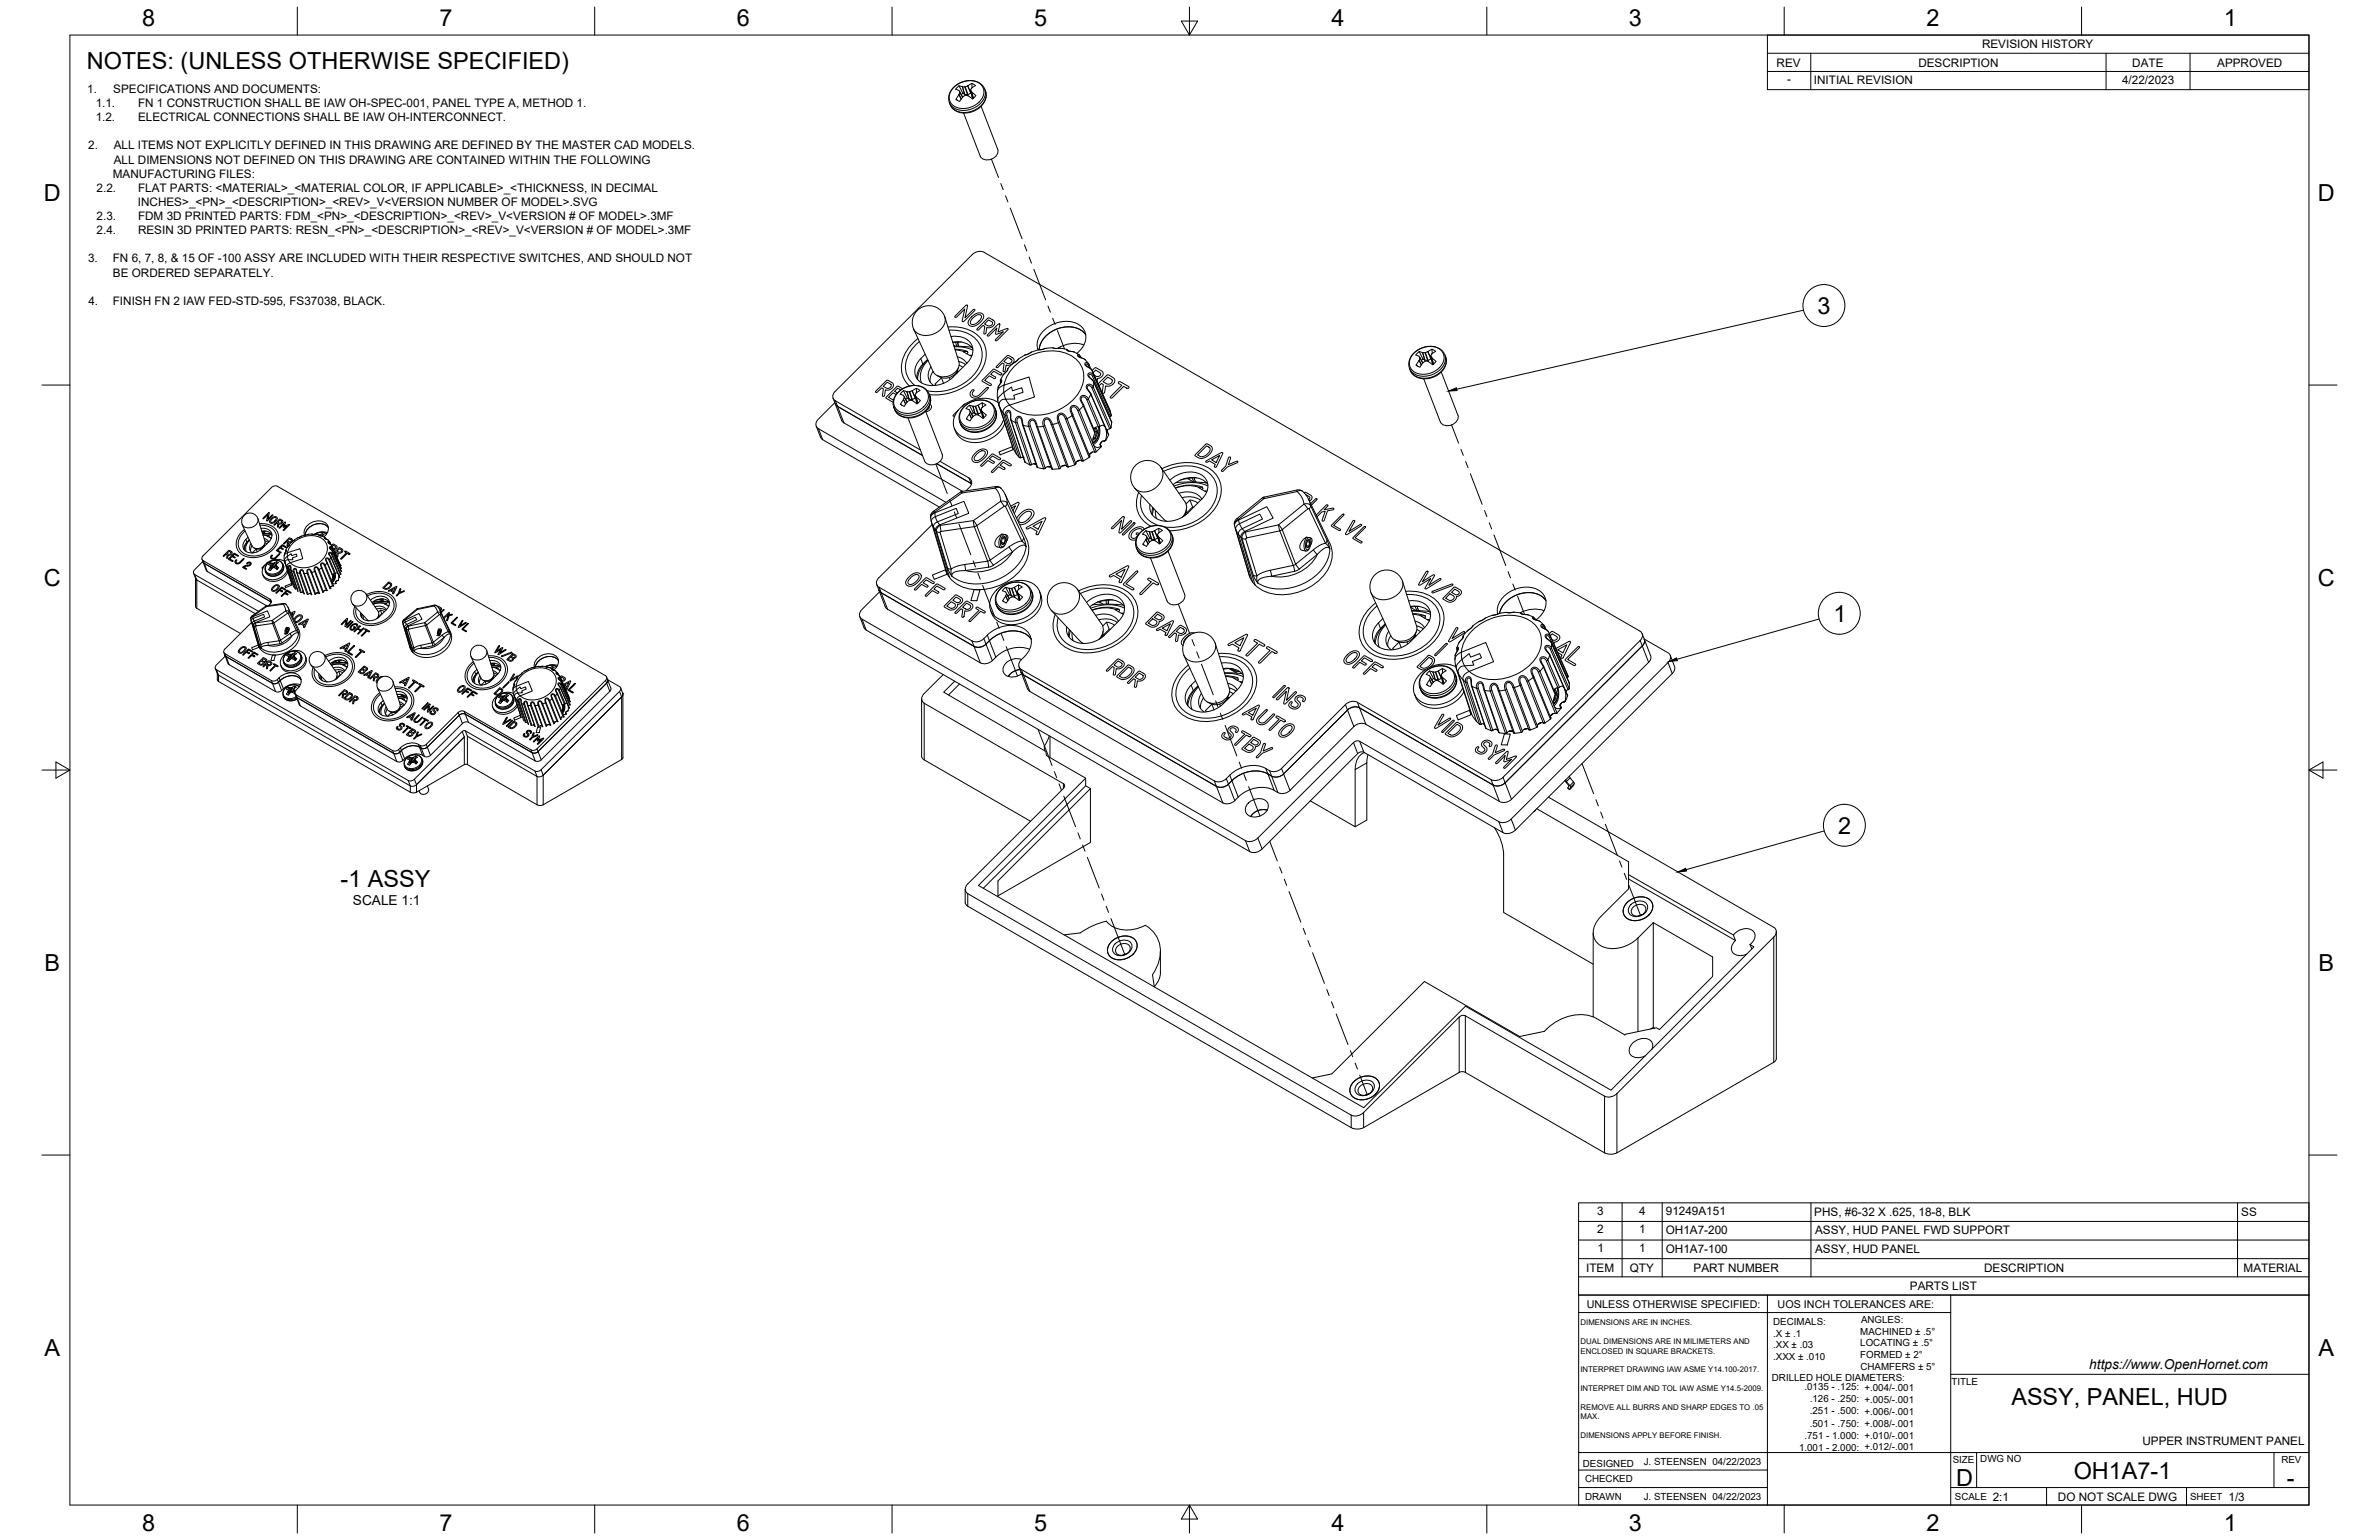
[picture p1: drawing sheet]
<svg xmlns="http://www.w3.org/2000/svg" width="864mm" height="559mm" viewBox="0 0 864 559" stroke-linecap="round" stroke-linejoin="round" font-family="sans-serif">
<defs><g id="words">
<g font-size="8.5">
<text x="51.6" y="9.4">8</text>
<text x="159.5" y="9.4">7</text>
<text x="267.5" y="9.4">6</text>
<text x="375.4" y="9.3">5</text>
<text x="483.4" y="9.4">4</text>
<text x="591.3" y="9.4">3</text>
<text x="699.3" y="9.4">2</text>
<text x="807.2" y="9.4">1</text>
<text x="31.5" y="25">NOTES: (UNLESS OTHERWISE SPECIFIED)</text>
<text x="16" y="72.9">D</text>
<text x="841.4" y="72.9">D</text>
<text x="659.7" y="113.9">3</text>
<text x="16" y="212.6">C</text>
<text x="841.4" y="212.6">C</text>
<text x="665.6" y="225.6">1</text>
<text x="667.3" y="302.5">2</text>
<text x="123.6" y="321.7">-1 ASSY</text>
<text x="16.2" y="352.3">B</text>
<text x="841.7" y="352.3">B</text>
<text x="16.2" y="492">A</text>
<text x="841.7" y="492">A</text>
<text x="730.1" y="510">ASSY, PANEL, HUD</text>
<text x="710.1" y="539.1">D</text>
<text x="752.8" y="536.7">OH1A7-1</text>
<text x="830.1" y="539.1">-</text>
<text x="51.6" y="555.5">8</text>
<text x="159.5" y="555.5">7</text>
<text x="267.5" y="555.5">6</text>
<text x="375.4" y="555.4">5</text>
<text x="483.4" y="555.5">4</text>
<text x="591.3" y="555.5">3</text>
<text x="699.3" y="555.5">2</text>
<text x="807.2" y="555.5">1</text>
</g>
<g font-size="5">
<text x="128.1" y="328.4">SCALE 1:1</text>
<text x="758.4" y="496.8">https://www.OpenHornet.com</text>
</g>
<g font-size="4.3">
<text x="719.5" y="17.6">REVISION HISTORY</text>
<text x="644.9" y="24.2">REV</text>
<text x="696.4" y="24.2">DESCRIPTION</text>
<text x="774" y="24.2">DATE</text>
<text x="804.9" y="24.2">APPROVED</text>
<text x="31.7" y="33.7">1.</text>
<text x="41.1" y="33.7">SPECIFICATIONS AND DOCUMENTS:</text>
<text x="648.7" y="30.2">-</text>
<text x="658.5" y="30.6">INITIAL REVISION</text>
<text x="770.3" y="30.3">4/22/2023</text>
<text x="34.7" y="38.9">1.1.</text>
<text x="50.1" y="38.9">FN 1 CONSTRUCTION SHALL BE IAW OH-SPEC-001, PANEL TYPE A, METHOD 1.</text>
<text x="34.7" y="44">1.2.</text>
<text x="50.1" y="44">ELECTRICAL CONNECTIONS SHALL BE IAW OH-INTERCONNECT.</text>
<text x="32" y="54.2">2.</text>
<text x="41.3" y="54.2">ALL ITEMS NOT EXPLICITLY DEFINED IN THIS DRAWING ARE DEFINED BY THE MASTER CAD MODELS.</text>
<text x="41.3" y="59.3">ALL DIMENSIONS NOT DEFINED ON THIS DRAWING ARE CONTAINED WITHIN THE FOLLOWING</text>
<text x="41" y="64.5">MANUFACTURING FILES:</text>
<text x="35.1" y="69.6">2.2.</text>
<text x="50.1" y="69.6">FLAT PARTS: &lt;MATERIAL&gt;_&lt;MATERIAL COLOR, IF APPLICABLE&gt;_&lt;THICKNESS, IN DECIMAL</text>
<text x="50" y="74.7">INCHES&gt;_&lt;PN&gt;_&lt;DESCRIPTION&gt;_&lt;REV&gt;_V&lt;VERSION NUMBER OF MODEL&gt;.SVG</text>
<text x="35.1" y="79.9">2.3.</text>
<text x="50.1" y="79.9">FDM 3D PRINTED PARTS: FDM_&lt;PN&gt;_&lt;DESCRIPTION&gt;_&lt;REV&gt;_V&lt;VERSION # OF MODEL&gt;.3MF</text>
<text x="35.1" y="85">2.4.</text>
<text x="50.1" y="85">RESIN 3D PRINTED PARTS: RESN_&lt;PN&gt;_&lt;DESCRIPTION&gt;_&lt;REV&gt;_V&lt;VERSION # OF MODEL&gt;.3MF</text>
<text x="32" y="95.2">3.</text>
<text x="41" y="95.2">FN 6, 7, 8, &amp; 15 OF -100 ASSY ARE INCLUDED WITH THEIR RESPECTIVE SWITCHES, AND SHOULD NOT</text>
<text x="41" y="100.4">BE ORDERED SEPARATELY.</text>
<text x="32.1" y="110.6">4.</text>
<text x="41" y="110.6">FINISH FN 2 IAW FED-STD-595, FS37038, BLACK.</text>
<text x="579.8" y="440.8">3</text>
<text x="595" y="440.8">4</text>
<text x="604.7" y="441">91249A151</text>
<text x="658.6" y="441.1">PHS, #6-32 X .625, 18-8, BLK</text>
<text x="813.6" y="441.1">SS</text>
<text x="579.8" y="447.5">2</text>
<text x="595.1" y="447.5">1</text>
<text x="604.7" y="447.8">OH1A7-200</text>
<text x="658.9" y="447.8">ASSY, HUD PANEL FWD SUPPORT</text>
<text x="579.9" y="454.3">1</text>
<text x="595.1" y="454.3">1</text>
<text x="604.7" y="454.6">OH1A7-100</text>
<text x="658.9" y="454.6">ASSY, HUD PANEL</text>
<text x="575.8" y="461.5">ITEM</text>
<text x="591.7" y="461.4">QTY</text>
<text x="614.8" y="461.5">PART NUMBER</text>
<text x="720.3" y="461.5">DESCRIPTION</text>
<text x="814.5" y="461.5">MATERIAL</text>
<text x="693.3" y="468.1">PARTS LIST</text>
<text x="777.7" y="524.4">UPPER INSTRUMENT PANEL</text>
<text x="723.4" y="544.5">2:1</text>
<text x="747" y="544.7">DO NOT SCALE DWG</text>
<text x="809" y="544.5">1/3</text>
</g>
<g font-size="3.9">
<text x="576" y="474.6">UNLESS OTHERWISE SPECIFIED:</text>
<text x="645.3" y="474.7">UOS INCH TOLERANCES ARE:</text>
</g>
<g font-size="3.5">
<text x="643.7" y="485">.X ± .1</text>
<text x="643.7" y="480.8">DECIMALS:</text>
<text x="675.3" y="484.3">MACHINED ± .5°</text>
<text x="675.6" y="480">ANGLES:</text>
<text x="643.7" y="489.3">.XX ± .03</text>
<text x="675.3" y="488.6">LOCATING ± .5°</text>
<text x="643.7" y="493.5">.XXX ± .010</text>
<text x="675.3" y="492.8">FORMED ± 2°</text>
<text x="675.4" y="497.1">CHAMFERS ± 5°</text>
<text x="643.2" y="501.1">DRILLED HOLE DIAMETERS:</text>
<text x="708.4" y="502.7">TITLE</text>
<text x="655" y="504.4">.0135 - .125: +.004/-.001</text>
<text x="657" y="508.8">.126 - .250: +.005/-.001</text>
<text x="657" y="513.2">.251 - .500: +.006/-.001</text>
<text x="657" y="517.7">.501 - .750: +.008/-.001</text>
<text x="653.1" y="526.5">1.001 - 2.000: +.012/-.001</text>
<text x="655" y="522.1">.751 - 1.000: +.010/-.001</text>
<text x="574.6" y="532.3">DESIGNED</text>
<text x="596.7" y="531.6">J. STEENSEN 04/22/2023</text>
<text x="708.9" y="530.9">SIZE</text>
<text x="718.9" y="530.5">DWG NO</text>
<text x="828.2" y="530.9">REV</text>
<text x="575.4" y="537.9">CHECKED</text>
<text x="575.4" y="544.3">DRAWN</text>
<text x="596.7" y="544.3">J. STEENSEN 04/22/2023</text>
<text x="709.6" y="544.2">SCALE</text>
<text x="795" y="544.2">SHEET</text>
</g>
<g font-size="2.8">
<text x="573.7" y="480.9">DIMENSIONS ARE IN INCHES.</text>
<text x="573.7" y="487.7">DUAL DIMENSIONS ARE IN MILIMETERS AND</text>
<text x="573.7" y="491.1">ENCLOSED IN SQUARE BRACKETS.</text>
<text x="573.7" y="497.9">INTERPRET DRAWING IAW ASME Y14.100-2017.</text>
<text x="573.7" y="504.7">INTERPRET DIM AND TOL IAW ASME Y14.5-2009.</text>
<text x="573.7" y="511.6">REMOVE ALL BURRS AND SHARP EDGES TO .05</text>
<text x="573.7" y="514.9">MAX.</text>
<text x="573.7" y="521.8">DIMENSIONS APPLY BEFORE FINISH.</text>
</g>
</g></defs>
<!-- layer: Visible -->
<g fill="none" stroke="#000" stroke-width=".36">
<path d="M346.3 31.6l1.9-1.4 1.9-.7 2.5-.3 2 .5 1.7 .9 1 1.4 .7 2.2-.4 2.2-1.5 2.3-2.7 1.7-2.8 .6-2.9-.4-2.1-1.5-1.2-2.5 .2-2.5zM346.9 32.4l1.2 .4 .3 .6M347 36l.5 .4M348.1 34.3l-1.1 1.7M348.1 31.2l1.4 2.6M348.1 31.1l1.3 .4M348.1 31.2l-1.2 1.2M348.2 34.3l-.1 .1M348.4 33.4v.1M348.4 33.4l1 1.8M348.4 33.5l-.2 .8M349.4 31.5h.1"/>
<path d="M349.4 31.5h1M349.5 33.8l-.5 .5M350.5 34.6l-.9 .5-1.2 1.7-1.4-.8M351.3 31.2l-.9 .3M351.3 31.1v.1M352.4 32.7l.4 .8M352.6 33.7l-.2 .1a2 2 0 0 1-2.2 .4l-.7-.4M352.7 32l-.4 .7 .6 2.6M352.8 30.3l1.3 .8-1.4 .9M352.8 30.3l.1 1.5M352.8 33.5l1.4 1.2-1.2 1.2-1.5-1.1-1-.2M352.8 30.3l-1.5 .8"/>
<path d="M352.9 35.3l.3 .5M352.9 35.3h.1M356.2 38.6l6 15.6a3.7 3.7 0 0 1-5.1 3.6l-1.3-1.2-6-15.6M332.7 113a6 6 0 0 1 6.3-1.8 6 6 0 0 1 4.1 5 7 7 0 0 1-10.7 4.2 5.7 5.7 0 0 1 .3-7.4zM343 115l5.1 16.2a5.2 5.2 0 0 1-5.9 5.6l-2.1-.6-1.3-1.4-7.2-15.4M335 132.1a6.5 6.5 0 0 0-2.1 5.3M336.7 130.4l-1.7 1.7M336.8 130.5a10.2 10.2 0 0 0-3.7 7.1M336.9 130.8a7.6 7.6 0 0 0-2.4 8.1M338 133.1a4.6 4.6 0 0 0 1 6.8M338.7 134.8l-.8 1.6-.3 2.2M342.5 139.1l-.7-2-2.4 2.3 .4 .4"/>
<path d="M344.6 137l.3 .8M345.2 122.1a6.5 6.5 0 0 1 7.9 4.1v1.6l-.9 2.5-6.3 6.6a9.7 9.7 0 0 1-12.1 1.5 5.4 5.4 0 0 1 .5-8.3l1.6-1.6M345.9 124.1a7.3 7.3 0 0 1 7.2 2.4M346.2 125.3l.6 .3M346.3 125.6l6.4 .4M346.4 125.9a13.6 13.6 0 0 1 6.8 1.2M346.7 126.7l2 .2 2.5 .6M346.7 127l3.2 .6M347 124.2l.4 1.4M347.2 135.1l.1 .4M347.3 134.9l.2 .4M347.5 129.4l1.8 .8 1.6 1.6"/>
<path d="M347.5 134.4a5 5 0 0 1-7.3 1.9M347.6 134.7l-.2 .2M347.6 134.7l.4 .1M347.8 125.3l-.1-1.1 .4 1.4M348 133.3l-.4 1.4M348.1 131.2l2.4 1.1M348.2 132.5l1.3 .8M348.9 124.1l-3 .3M349.9 127.6l2.3 1.3M351.2 127.5l-1.3 .1M351.2 127.5l.1 .5M352.2 128.9l.5 .5"/>
<path d="M352.6 125.9h.1M352.7 125.9v.1M352.8 128.9h-.6M363.5 138.3l-1.3 2.8v4.1l5.3 16.7M365.8 134.1l-2.4 3.3-.3 .8 .1 .8M376.8 127a7.5 7.5 0 0 1 3.9-8.5 9.8 9.8 0 0 1 12.2 .4 6.2 6.2 0 0 1-1.1 8.5l-.9 .8M387.5 127.1l3.1 1 1.4 .8 .4 .9M387.9 127.3a2.18 2.18 0 0 0-2.3-.9l-3.2-.2-2.8 .2-5.2 1.4-4.7 2.5-2.6 2.1-1.2 1.3-.2 .5M391.5 129.3l2.6 1.4 1.1 1.4 .8 1.8M393.5 125.2a11.2 11.2 0 0 0-9.6 1.2M394.1 121.5a8.9 8.9 0 0 0-10.8-1.9 9.2 9.2 0 0 0-6.1 7.3M394.2 132.5l2.3 2 6.4 14.4"/>
<path d="M395.3 136.5l1.7 2.1 6.5 14.5M513.1 128.2l2-1.5 2.5-.9 1.9-.1 2.2 .4 1.8 1.1 .9 1.4 .6 2.2-.3 2-1.5 2.2-2.5 1.7-3.1 .8-2.9-.5-1.2-.7-1-.9-1-2.5 .2-2.5zM515.2 127.6l1.4 2.7 .6 .3 1.2 .2M515.2 127.6l-1.3 1.2 1.2 .5 .4 .5M515.5 129.8v.1M515.5 129.8l1 1.9M515.5 129.9l-1.4 2.6M516.6 130.3l-.6 .5M516.8 137.5l6 15.6M517.6 131l.8 .2M517.6 131l-1 .6-1.2 1.6-1.3-.7 .4 .3M518.4 131.2h.1"/>
<path d="M519.4 129.1v.1M519.4 129.2l.6 2.5M519.4 129.2l.4 .6M519.4 130.2l-1 .6M519.5 130.2h-.1M519.6 130.1l-.1 .1M519.7 128.4l-.3 .7M519.8 128.4h-.1M519.8 129.8v.1M519.8 126.7l.1 1.6M519.8 129.9l1.5 1.2-.6 .7-.6 .6-1.6-1.2M520 131.7l.3 .5"/>
<path d="M521.1 127.5l-.2-.2a1.83 1.83 0 0 0-2.6 .3 3.4 3.4 0 0 1-3.1 0M521.2 127.5l-1.4 .9M523.2 135l6 15.6M296.3 154.6l1.6 4.2 .7 .7 42.4 24.5M302.4 144.5l.8 2M303 146.1l-6.3 6.5-.5 1.5 .6 1.2 46.6 27M303.2 146.5l2.3 6 .6 .7 43.3 25.1 12.3-1.8 1.3 .3 1.6 2.1 8 16.6M303.2 146.5l.8 1 30.9 17.8M325.8 142.6l1.7-1.4 2.6-1.1 2.3-.2 2.1 .4 1.8 1.1 .9 1.4 .6 2.2-.4 2.2-1.8 2.4-2.8 1.6-3 .5-2.4-.5-1.1-.7-1-.9-1-2.4-.1-1.2 .3-1.4zM326.9 146.7l.4 .3M327.9 143.4v.1M327.9 143.5l.4 .5"/>
<path d="M328 141.8l1.2 .3M328 145l-1.1 1.7M328 141.8l1.4 2.7 1.7 .5M328 141.8l-1.3 1.2 1.2 .4M328 144.9v.1M328.3 144l-.3 .9M328.3 144l1 1.9M329.2 142.1h.1M329.4 144.5l-.6 .5M330.2 145.2l-.8 .6-1.2 1.6-1.3-.7M332.2 143.4l.4 .7 1.5 1.2-.6 .7-.6 .6-1.6-1.2-1.1-.2M332.4 144.3l-1.3 .7"/>
<path d="M332.6 140.9l.1 1.6M332.6 140.9l1.3 .8-1.4 .9-.3 .7 .6 2.6M332.6 140.9a4.7 4.7 0 0 1-3.3 1.2M332.8 145.9v.1M332.8 146l.3 .4M336 149.2l6 15.6a3.7 3.7 0 0 1-5.1 3.7l-1.3-1.3-6-15.5M346.4 155.4l.5 1.2M349.7 147.8l2-1.5 2.4-1 2.3-.2 2 .5 1.7 1 1.1 1.5 .6 2-.4 2.1-1.4 2.1-2.3 1.7-3.2 .9-2.9-.4-1.2-.5-1.1-1.1-1.1-2.4 .2-2.4zM350.8 151.9l1.3 .8M350.8 151.9l.5 .4M351.8 148.7h.1M351.9 148.8l.3 .5"/>
<path d="M351.9 150.2l-1.1 1.7M351.9 147.1l1.4 2.7M352.2 149.3l-.3 .9M352.2 149.3l1 1.9M353.3 151.1l-1.2 1.6M353.3 149.8l.6 .3M353.3 149.7l-.5 .6M353.9 150.1h.1M354 150.1l1.2 .1M354.1 150.5l1.2 .2M354.2 150.5l-.9 .5M355 147.1a3.3 3.3 0 0 1-3.1 0l-1.2 1.2 1.1 .4"/>
<path d="M355.3 150.7l1.5 1.1M356.1 148.6l.6 2.6M356.1 148.7l.4 .6M356.3 149.6l-1.1 .6M356.5 149.3l1.5 1.3-1.2 1.2M356.5 146.2l1.4 .8M356.6 146.2l.1 1.5M356.6 146.2l-1.6 .9M356.7 151.2h.1M356.7 151.2l.3 .5M357.9 147l-1.4 .9-.4 .8M362.4 146.1a11.1 11.1 0 0 0-16.3 6.4 6.3 6.3 0 0 0 7 6.9 11.5 11.5 0 0 0 11.2-7.3"/>
<path d="M364.8 153.5a11.4 11.4 0 0 1-15.7 5.8l-1.3-1.2-.9-1.5M366.7 149.9l.2 2.4 5.1 15.3M370.8 152.3l.4 1.8 5.2 15.4M375.9 153.6l5.8 16.5M389.2 149.9l6.4 15.6M392.6 145.5l4.9 11.3-.8 2.7 .3 2 .7 .7 .9 .1 1-.4-.2-.5M394.8 141l1.1 1.7 6.5 14.9M396.9 158.7l.7 .3M397.1 155.9l.3-.6 .6-.4 1.2-.1 1-.5 .8 .4 .6 1.6v2l-.3 1.4-1 .4M397.2 155.5l.6-.1v.7l.5 .7M397.3 155.4l.2-.1a1.5 1.5 0 0 1 .7 2.4l-.6 1.3M397.4 156.5l.9 .3"/>
<path d="M397.6 159l-.8 .2M397.6 159l-.9 .7M397.8 159.7h-.1M398.3 156.8l-.6 1-.1 1.2M398.7 154.9a5.2 5.2 0 0 1-2 5.7M398.9 156.7l-.6 2.5-.7 1-.9 .5M398.9 156.2v.1M399.1 154.8l.2 1.9-.4 2.2-.8 1.4-1.2 1M402.1 155.9l-.2 .5M403.5 153.1h.1M529.2 150.6a3.7 3.7 0 0 1-5.1 3.7l-1.2-1.3M100.8 176.5l119 68.7"/>
<path d="M100.8 176.5l-.9-.2-1.3 .6-24.9 24.8a1.04 1.04 0 0 0 .1 1.7M334.1 163.3l-30.8-17.8a2.02 2.02 0 0 1-.2-3.4l49.8-49.7 1.9-1.1h1.9l238.6 137.7a2.02 2.02 0 0 1 .1 3.4l-49.8 49.6-1.8 1.1-1.3 .1-1.2-.3-48.5-28.1-1.2-.3-2 .4-1.2 .8-23.2 23.1a4.1 4.1 0 0 1-5.7 0 11.9 11.9 0 0 0-14.3 3.7l-1.8 1.1-1.4 .1-1.2-.4-70-40.4a2.03 2.03 0 0 1-.2-3.4 7.9 7.9 0 0 0 3.4-8.6 7.9 7.9 0 0 0-9.1-3.8l-2.4 .7-2.2 1.1-3.2 2.8M340 168.3l12.7 7.2M341.2 167.4l10.6 6.1a2.03 2.03 0 0 1 .1 3.4l-1.3 1.2M348.7 178.6l-10 7-.9 1.5 .4 2.6 5 17a10.2 10.2 0 0 0 9.3 7.1 19.6 19.6 0 0 0 20-10.1 9.7 9.7 0 0 0 .1-8.3M349.4 178.3l-.7 .2M371.4 165.9h.1M375.3 168.3l.8 .3M380.1 169.4h1.3M386.8 168.9l-1.3 .2M392 167l-1.2 .5M395.6 165.5h.1"/>
<path d="M396.6 164l-1 .8M399.6 161.8h.1M399.7 161.8v.1M400 160.3l-.6 .8M400.2 160l-1 1.3M412 177.2l10.4 11.2 1.2 .8M412 169.1a5.9 5.9 0 0 1 10.1 2.4 6.8 6.8 0 0 1-9.1 6.5 5.9 5.9 0 0 1-1-8.9zM421.4 169.6l8.7 12.5M424.7 174.2a9.7 9.7 0 0 1 12.1-1.4 5.4 5.4 0 0 1-.5 8.3M426.9 175.1l5.5-.2 5.6 .3M428 179a6.9 6.9 0 0 1 8.3 2.1l-5.1 5a9.5 9.5 0 0 1-12.4 1.3l-1.2-1.9-.1-2.4M431.1 173.7l2.2 1.2"/>
<path d="M432.8 173.4l.9 1.5M433.5 173.4l.1 .7 .7 .8M433.6 173.4l.1 .7M434.2 173.3l-5.6 .9M435.2 176.8l2.3 1.4M435.2 176.8a12.1 12.1 0 0 0-8.5 .3M436.5 176.8h-1.3M436.5 176.8l.2 .4M436.5 176.8a13.8 13.8 0 0 0-9.8 .3M437.5 178.2l.5 .4M437.9 175.1l-.2 .1M437.9 175.1l-.1 .1"/>
<path d="M438.2 178.2h-.7M438.4 175.8a8.6 8.6 0 0 0-11.2-.9l-1.4 1M438.5 176.3a15.4 15.4 0 0 0-12.3 .1M87.9 190.4l3.6 7.7M88.5 187.1a2.85 2.85 0 0 1 3.5-.7 2.85 2.85 0 0 1 1.5 3.2 3.3 3.3 0 0 1-5.6 .7 3 3 0 0 1 .6-3.2zM88.6 199.4l.4-1.8 1.5-1.7-1.5 2-.3 1.6M90.6 196.1l-1.2 1.7-.2 1.2 .2 1.1M91.1 197.2l-.5 1.7 .3 .9 .7 .8M91.5 198.1l-.4 .7-.2 1.2M93.6 188.2l2.6 8.1M94.4 199.2l.2 .4M94.7 191.7a2.83 2.83 0 0 1 3.4 .9 2.83 2.83 0 0 1 0 3.5l-.5 .5a10.1 10.1 0 0 1-4.5 3.8 3.4 3.4 0 0 1-4.9-2.2 4 4 0 0 1 1.8-3.3"/>
<path d="M95.1 192.7l1.8 .1 1.1 .4 .7 .7M95.2 193.3l.3 .2M95.3 193.5l3.1 .2M95.3 193.6l1.8 .1 1.6 .5M95.4 194l2.3 .4M95.5 194.2l1.6 .3M95.6 192.8l.3 .7M95.7 198.2l.1 .2M95.8 198.1l.1 .2M95.9 195.4l.8 .3 .9 .9M95.9 198h.1M95.9 197.9a2.5 2.5 0 0 1-3.7 .9"/>
<path d="M95.9 198l.2 .1M95.9 198l-.1 .2M96.1 193.3l-.1-.5 .2 .7M96.1 197.3l-.2 .6M96.2 196.3l1.2 .5M96.2 196.3a2.66 2.66 0 0 1-1.7 2.5 2.66 2.66 0 0 1-3-.7M96.2 197l.7 .3M96.6 192.7l-1.5 .1M97 194.5l1.2 .7M97 194.5h.7l.1 .2M97 194.5h.1M98.2 195.1l.3 .3"/>
<path d="M98.4 193.6v.1M98.5 193.6h.1M98.6 195.1l-.4 .1M103.9 199.8l-.6 1.2-.1 2.2 2.7 8.4M105 197.7l-1.2 1.7-.1 .8M110.5 194.2a4.5 4.5 0 0 1 4.9-5.2 3.1 3.1 0 0 1 3.7 1.9 3.1 3.1 0 0 1-1.5 3.9M115.9 194.2l1.4 .5 1 .9M116.1 194.4l-.9-.4-1.9-.2-3.2 .5-3.1 1.5-2 2M116.9 194.5h.1M116.9 193.7l.1 .7M117 193.6l.6 .4-.7 .5M117 193.7l-1 .5"/>
<path d="M117.9 195.3l1.3 .7 .9 1.6M118.6 193.7l-1-.4-1.1-.2-2.3 .8M118.9 193.3l-1.4-.3-1.4 .1-2 .8M119.2 191.4a5.1 5.1 0 0 0-8.4 2.7M119.2 196.9l1.1 .9 3.3 7.3M119.8 199l.8 1 3.3 7.2M338.4 190.4l-19.4 19.3M362.1 198.5l1.2 .3M363.6 196.8l1.1 .3M363.6 197.2l.3 .4M363.8 193.8a4.5 4.5 0 0 0-.8 4.8l.9 .1 .8-.9M363.9 195.4l1.2 .3"/>
<path d="M364.6 194a3.5 3.5 0 0 0-1.1 4.3 1.63 1.63 0 0 0 1.8-1.8 1.39 1.39 0 0 0 .6-1.5 1.39 1.39 0 0 0-1.3-1M364.7 197.1l-.8 .5M364.7 194.8l.4 .9M364.7 194.8l-.5 .1M364.7 194.8a1.91 1.91 0 0 0-.8 2.8M365.1 195.7l-.4 1.4M413.8 193.4l1.4-1.2 2.2-1.1 2.6-.4 2.4 .4 1.6 .9 1.2 1.6 .7 2.4-.4 1.8-1.6 2.3-2.2 1.5-3 .8-2.9-.3-2.2-1.3-.8-1.3-.5-1.5 .2-2.5zM414.9 197.5l.4 .3M415.9 194.3h.1M415.9 194.3l.4 .5M416 195.8l-1.1 1.7M416 192.6l1.4 2.7"/>
<path d="M416 192.6l-1.2 1.2 1.1 .4M416 195.7v.1M416.3 194.8l-.3 .9M416.3 194.8l1 1.9M417.4 195.3l.6 .3M417.4 195.3l-.6 .5M418 195.6h.1M418 195.7l1.2 .1M418.2 196.1l-.8 .5-1.2 1.6-1.3-.7M418.5 184.2l-.3 2.5M418.8 184.5l-.4 2.4M419.1 192.6a3.5 3.5 0 0 1-3.1 0"/>
<path d="M419.5 185.2v1.5l.3 1.4M420.2 194.2l.6 2.6M420.2 194.2l.4 .7M420.2 195.2l-1 .6M420.3 195.2h.1M420.4 195.1l-.1 .1M420.5 193.4l-.3 .8M420.6 193.4h-.1M420.6 194.9l1.5 1.2-1.2 1.3-1.6-1.2-1.1-.1M420.6 191.7l.2 1.6M420.6 191.7l1.4 .8-1.4 .9M420.6 191.7l-1.5 .9"/>
<path d="M420.8 196.7v.1M420.8 196.8l.3 .4M429.1 180.6a7.7 7.7 0 0 1 6.7 .9M430.2 182.1a4.5 4.5 0 0 1-1.1 5.6M430.4 186.4l.2 .3M430.6 182.8l1.3-1.3 1 2.5-2.1 2.1M430.6 185.7l.4 .6M430.6 185.7l-.5 1.4M430.7 184.7l-.1 1M432 181.4l1.5 .4 1.3 .7M432.9 184h.5M458.9 180.4l-10.1 8-.7 1.3 .3 1.8 5 17.1a10.2 10.2 0 0 0 8.9 7 19.5 19.5 0 0 0 20.7-11 9.4 9.4 0 0 0-.2-7.3l-8-16.5-2.1-2.7-.9-.3h-.9l-12 2.6"/>
<path d="M472.8 199.7l1.3 .3M474.3 198l1 .2M474.3 194.9a4.6 4.6 0 0 0-.3 5h.5l.7-.8M474.5 196.6l1.1 .2M474.8 195.2a1.18 1.18 0 0 1 1.5 .4 1.18 1.18 0 0 1-.2 1.6l-.7 1.6-.9 .7a3.2 3.2 0 0 1 0-4zM475.2 195.9l.4 .9M475.2 195.9l-.5 .1M475.2 195.8a2.02 2.02 0 0 0-.6 2.9l.7-.5M475.2 195.8l.4 1M475.3 198.2l-.7 .5-.3-.3M475.6 196.8l-.3 1.4M70.3 208l1.2 2.4 21.1 12.3"/>
<path d="M71 209.8v10.3l.2 .4 16.1 9.4M73.3 202.9l.4 1M73.6 203.8l-3.1 3.1-.3 .7 .3 .7 23.3 13.5M73.7 203.9l1.2 3 .4 .5 21.5 12.4M73.7 203.9l.4 .5M73.7 203.4l24.3 14a1.01 1.01 0 0 1 .1 1.7l-.6 .7M74.1 204.4l24.4 14.1M93.4 200.2l-.4-1-1.1 1.2 .1 .2M97 204.6l1.6-1.1 1.9-.2 1.4 .4 .8 1.1a3.5 3.5 0 0 1-4.3 4.3l-1.2-.5-.7-.9a2.43 2.43 0 0 1 0-2.5zM97.5 206.7l.2 .1M98.1 204.2l1 1.5M98.1 205.1l.1 .2"/>
<path d="M98.1 204.2l.6 .2M98.1 204.2l-.6 .6 .5 .3M98.2 205.3l.5 1M98.2 205.4l-.7 1.3M98.2 205.4h.1M98.7 204.4h.1M98.7 204.4h.4M98.8 205.6l-.3 .2M99.1 205.7h.1M99.6 204.2l-.5 .2M99.7 204.2h.1M99.7 206h.1"/>
<path d="M99.7 206l-.9 .2-.6 .8-.7-.3M99.8 206l.7 .6M100.2 205l.3 1.3M100.2 205l.2 .3M100.2 205.5l-1.1 .2M100.2 205.5h.1M100.3 205.5h-.1M100.4 204.6l-.2 .4M100.4 204.6h.1M100.4 203.8l.1 .8M100.4 205.4l.7 .6M100.4 205.3v.1"/>
<path d="M100.4 203.8l.7 .4-.7 .4M100.4 203.8l-.7 .4M100.5 206.3l.1 .2M100.5 206.3h.1M101.1 206l-.6 .6M103.3 203.8a5.4 5.4 0 0 0-8.1 3.8 3.8 3.8 0 0 0 5.4 2.5l1.4-.6 1.2-1 1.1-1.8M104.5 207.4a5.6 5.6 0 0 1-8.3 2.6l-.9-1.6M105.5 205.7l.1 1.1 2.5 7.7M107.5 206.8l2.8 8.6M107.8 213.6l.1 .1M109.8 214.8l.4 .2M110.1 207.5l2.9 8.2"/>
<path d="M112.2 215.4h.6M115.5 215.1l-.6 .1M116.7 205.6l3.2 7.8M118.1 214.2l-.6 .3M118.4 203.4l2.5 5.7-.4 1.5 .1 .9 1 .3 .4-.2-.2-.3 .7-.6a1.83 1.83 0 0 0-.3-2.8l-1.2 .3-.3 .4M119.5 201.2l3.8 8.3M119.9 213.4h.1M120.4 212.7l-.5 .4M120.6 210.1l.3 .1M120.8 208.4h.2l.3 .7M120.8 208.4l.4 .1 .1 .6M120.8 208.9l.5 .2"/>
<path d="M120.9 210.2l-.4 .1M120.9 210.2l-.4 .3M121 210.5v.1M121.3 209.1l-.4 1.1M121.5 208.1a2.58 2.58 0 0 1-1 2.9M121.6 209l-.3 1.3-.8 .8M121.6 208.8v.1M121.7 208.1l-.2 2.1-.9 1.1M121.9 211.6h.1M122 211.6h.1M122.1 210.8l-.3 .5M123.2 208.7l-.1 .2"/>
<path d="M123.3 209.5h.1M123.6 205.1h.1M123.9 207.2v.1M128.1 219.3l5.8 6M128.5 214.9a2.79 2.79 0 0 1 4.3 .5 2.79 2.79 0 0 1-1.5 4.1 2.72 2.72 0 0 1-3.7-.9 2.72 2.72 0 0 1 .9-3.7zM132.8 215.5l4.6 6.7-.1 1.4-.6 1M134.5 217.8a4.5 4.5 0 0 1 6.5-.1 2.88 2.88 0 0 1-.7 3.5M135.6 218.2l5.4 .1M137.7 217.5l1.1 .6M138.5 217.4l.5 .7M139 217.8l-.1-.4 .4 .8M139.2 217.4l-2.8 .4"/>
<path d="M139.7 219.1l1.1 .7M139.7 219.1l-1.7-.3-2.5 .5M140.4 219.1l-2-.4-2.9 .5M140.4 219.1h-.7M140.4 219.1l.1 .2M140.9 219.8h-.1M140.9 219.8l.2 .2M141.2 219.8h-.3M141.4 218.6a4.5 4.5 0 0 0-6.4 0M141.4 218.8a7.7 7.7 0 0 0-6.2 .1M318.3 212.1l.7 2M319 209.7a2.08 2.08 0 0 0 .1 3.4l33.7 19.4"/>
<path d="M319 214.1l2.3 6 .6 .8 34 19.6a4.5 4.5 0 0 0 5.6-2.1 11.9 11.9 0 0 1 12.3-2.8M319 214.1l.9 1 33.7 19.4a4.5 4.5 0 0 0 5.6-2M319.3 214.8l-6.8 6.8-.5 1.7 .8 1.3 139.4 80.5 1.1 .3 1.4-.2 1.7-.9 35-35 1.3-.5 .8 .1 50.7 29.3 1.5 .3 1.7-.5 1.1-.7 57.4-57.3 .5-1.5-.5-1.3-9-5.3M361.7 214.1a11.3 11.3 0 0 1 14-1.8 6 6 0 0 1 .3 8.7 11.3 11.3 0 0 1-14.7 2.7 6 6 0 0 1-.4-8.7zM363.1 213.7l1.8-1.4 2.4-.9 2.4-.2 2 .5 1.6 1 1 1.3 .6 2.2-.3 2-1.5 2.3-2.3 1.7-3.2 .8-3.1-.5-1.9-1.3-1.2-2.5-.1-1.3 .3-1.4zM364 218l.4 .4M365 214.8h.1M365 214.8l.4 .5M365.1 213.1l-1.3 1.3 1.2 .4M365.4 215.3l-.3 1-1.1 1.7 1.3 .8 1.2-1.7M365.4 215.4l1 1.8M366.4 213.5h.9"/>
<path d="M366.4 213.5l-1.3-.4 1.4 2.7M366.5 215.8l-.6 .5M366.5 215.8l.6 .4M366.5 217.1h-.1M367.1 216.2h.1M367.1 216.2l1.2 .1M368.3 216.7l-.9-.1-.9 .5M368.3 216.7l.1 .1M369.3 214.7l.8 3M369.3 214.7l.4 .7M369.3 215.8l-1 .5M369.5 215.6l-.2 .2"/>
<path d="M369.7 215.4v.1M369.7 212.3l1.3 .7M369.7 212.3l.1 1.5M369.7 215.5l1.5 1.2-.6 .6-.7 .6-1.5-1.1M369.7 212.3l-2.4 1.2M371 213l-1.3 .9-.4 .8M377.4 214.6a7.3 7.3 0 0 1-2.7 9.4 11 11 0 0 1-13 1 6.6 6.6 0 0 1-2.1-3.6M381.7 213.5a5.9 5.9 0 0 1 10.2 2.3 6.8 6.8 0 0 1-9.2 6.5 5.9 5.9 0 0 1-1-8.8zM391.2 213.9l8.7 12.5a4.5 4.5 0 0 1-1 5.6M394.4 218.6a9.7 9.7 0 0 1 12.1-1.5 5.4 5.4 0 0 1-.4 8.3M396.6 219.4l6.2-.2 4.9 .3M398.9 218.4l1.5 .8"/>
<path d="M399.4 218.2l-.3 .3M401.6 217.9l.1 1.3M402.5 217.8l-.2 1.4M402.5 217.8l-.1 1.4M404 217.7l-5.7 .8M424 200l6 15.6a3.7 3.7 0 0 1-5.1 3.7l-1.3-1.3-6-15.5M497.8 215.3l7.1 15.5M498.8 208.9a6 6 0 0 1 6.3-1.8 6 6 0 0 1 4.2 5.1 7 7 0 0 1-10.8 4.1 5.7 5.7 0 0 1 .3-7.4zM509.1 210.9l5.1 16.3a5.2 5.2 0 0 1-5.8 5.5l-2.1-.5-1.4-1.4M511.4 218a6.5 6.5 0 0 1 7.8 4.2l.1 1.6-.9 2.4-6.3 6.6M561.2 217.9a9.1 9.1 0 0 0-11.4-1.7 9.5 9.5 0 0 0-5.4 6.3M81.3 236.7l.3 1.1"/>
<path d="M81.6 237.8l1.2 2.9 .4 .5 16.9 9.7 .8 .2 1-.3a6.6 6.6 0 0 1 7.1-2.3M81.6 237.8l.5 .4 16.8 9.8 .9 .1 .9-.3a6 6 0 0 1 8.3-1.5l.3 .4M81.8 238.1l-3.4 3.4-.3 .7 .4 .8 70.2 40.4 .9-.1 .8-.6 17.5-17.3 .6-.3 25.7 14.7 .7 .2 1-.3 29.2-29 .3-.8-.4-.7-4.4-2.6M91.3 223.7l5.3-3.8 6.7-.9 .5 .3 .7 .9 3.9 8.2a6.3 6.3 0 0 1-3.2 7.6 8.3 8.3 0 0 1-10.9-.7l-.6-1.2-2.5-8.7-.2-1.1zM91.3 225.9l-9.7 9.6a1.04 1.04 0 0 0 .1 1.7l16.8 9.8h1.4l1.4-1.1M103 237.8a5.3 5.3 0 0 1 7.6-.3 4.3 4.3 0 0 1-3.7 5.7 3.5 3.5 0 0 1-5.1-3.3zM103.2 229.9l.6 .2M103.7 237.5l1.5-.9 1.8-.3 1.4 .5 .9 1a3.5 3.5 0 0 1-4.3 4.3l-1.2-.5-.7-.9a2.58 2.58 0 0 1 .6-3.2zM103.9 229.1l.6 .1M104 227.6a1.84 1.84 0 0 0-.1 2.5l.5-.4M104.1 237.9l.7 .5M104.1 228.4l.6 .1"/>
<path d="M104.1 239.7l.2 .2M104.4 227.7a1.54 1.54 0 0 0-.3 2.2l.2-.1a1.54 1.54 0 0 0 .4-2.1h-.3M104.5 229.2l-.4 .3-.2-.2M104.5 228.1l.2 .4M104.5 228.1l-.3 .1M104.5 229.6l-.1 .1M104.5 228.1a.82 .82 0 0 0-.3 1.4l.3-.3M104.5 228.1l.2 .4-.2 .7M104.6 237.3l.8 1.3M104.7 237.3l.6 .1M104.7 238.9l-.6 .8M104.7 237.3l-.7 .6"/>
<path d="M104.7 228.5l-.2 .7M104.7 238.8h.1M104.8 238.4l.5 .9M104.8 238.4l-.1 .4M105.3 237.4h.1M105.3 237.4l.4 .1M105.4 239.3l-.6 .8-.7-.4M105.4 238.6l-.3 .3M105.4 239.2h-.1M105.8 239l-.4 .2M105.9 239h-.1M105.9 239l1.2 .6"/>
<path d="M106.2 237.3l-.5 .2M106.2 237.2h.1M106.8 238.1l.2 .3M106.8 238.6l-.6 .2-.8-.2M106.8 238.6h.1M106.9 238.5l-.1 .1M107 238.4h.1M107 236.8v.8M107 238.4l.7 .6-.6 .6M107 236.8l.7 .4-1 .8 .4 1.3M107 236.8l-.7 .5M107.1 239.4l.1 .2"/>
<path d="M107.1 239.3h.1M110.8 238a4.1 4.1 0 0 1-2.9 5.6 4.1 4.1 0 0 1-6-2.2M113.4 237.1a2.79 2.79 0 0 1 4.3 .5 2.79 2.79 0 0 1-1.5 4.1 2.72 2.72 0 0 1-3.7-.9 2.72 2.72 0 0 1 .9-3.7zM117.7 237.6l4.4 6.3M119.3 240a4.5 4.5 0 0 1 6.6-.2 2.88 2.88 0 0 1-.7 3.6M121.6 239.9l.7 .4M121.8 239.8l-.1 .1M122.9 239.6l.1 .7M123.4 239.6l-.1 .7 .1-.7M124.1 239.5l-2.8 .4M130.9 222.2a3 3 0 0 0 4.3 2.9l1.4-.5 1.2-.9M131.4 222.8l-.2 1.2"/>
<path d="M131.5 222.9l-.2 1.2M131.9 223.3l.1 1.5M136.1 220.2l1.5-.3 1.3 .2 1.4 1.1M136.7 221l1.8-.2 1.5 .6M137.3 223.9l.1 .1M137.4 222.1l.7-.7 .5 1.3-1.1 1M137.4 223.6l.2 .3M137.4 223.6l-.2 .6M137.5 223.1l-.1 .5M138.1 221.4l1.4 .6M138.6 222.7h.2M140.3 221.2l-2.5 2.6"/>
<path d="M146.5 224.9l4.9-4 6.8-1.3 1.4 1.5 3.9 8.2a6.5 6.5 0 0 1-3.8 8 7.8 7.8 0 0 1-10.2-1l-.6-1.1-2.6-8.8-.1-.8zM158.5 230.6l.7 .1M159.3 229.7l.4 .1M159.3 228.1a2.13 2.13 0 0 0-.1 2.6l.4-.3M159.3 229.9l.1 .1M159.3 229l.6 .1M159.7 228.2a1.71 1.71 0 0 0-.3 2.2l.6-.9M159.7 228.2l.6 .3-.3 1M159.7 228.6l.2 .5M159.7 228.6l-.2 .1M159.7 228.6l-.4 .5 .1 .9M159.7 229.8l-.3 .2"/>
<path d="M159.7 230.2l-.1 .2M159.8 229.8l-.4 .2M159.9 229.1l-.1 .7M159.9 229.1l-.2 .7M171 238.3l3.6 7.8M171.6 235.1a2.85 2.85 0 0 1 3.5-.7 2.85 2.85 0 0 1 1.4 3.2 3.3 3.3 0 0 1-5.5 .6 3 3 0 0 1 .6-3.1zM176.7 236.2l2.5 8.1M177.8 239.7a2.83 2.83 0 0 1 3.4 .9 2.83 2.83 0 0 1-.1 3.5l-.4 .4M202.7 239.6a5.1 5.1 0 0 0-8.4 2.4M312.1 223.7l1.6 4.1 .8 .8 139.3 80.5 .9 .3 1.7-.3 1.8-1 34.7-34.7 1.4-.6 .8 .2 50.7 29.3 1.6 .2 1.7-.6 58-57.6 .7-1.1 .2-.9-1.7-4.5M357.2 231.7l-1.9 1.1-1.3 .1-1.2-.4M370.8 239.3a5 5 0 0 0-6.7 3.7 3.6 3.6 0 0 0 5.4 2.3l1.4-.9"/>
<path d="M374.4 231.9a9.5 9.5 0 0 0-12.3-1.6l-2.9 2.1M381.7 221.6l10.4 11.1 1.2 .8M387.2 227.4a5.5 5.5 0 0 0 6.4 6.1 10.9 10.9 0 0 0 7.4-3.1M388.2 228.5l-.3 2.5M388.6 228.8l-.5 2.4M389.2 229.5v1.5l.4 1.5M397.7 223.3a6.9 6.9 0 0 1 8.3 2.1M398.9 224.9a7.7 7.7 0 0 1 6.7 1M400.1 230.8l.2 .2M400.3 227.2l1.4-1.4 1 2.5-2.1 2.1M400.3 230.1l.5 .6M400.3 230.1l-.5 1.3"/>
<path d="M400.5 229.1l-.2 1M401.7 225.8l1.6 .3 1.2 .8M402.7 228.3h.4M404.9 221.2a12.1 12.1 0 0 0-8.4 .3M404.9 221.2l2.4 1.3M406 225.4l-5 5M406.2 221.1l-1.3 .1M406.2 221.1l.2 .5M406.2 221.1a13.8 13.8 0 0 0-9.8 .3M407.3 222.5l.4 .4M407.9 222.5h-.6M408.2 220.1a8.6 8.6 0 0 0-11.3-.9l-1.3 1"/>
<path d="M408.2 220.7a15.4 15.4 0 0 0-12.3 0M430.9 231.4a6 6 0 0 1 6.3-1.8 6 6 0 0 1 4.1 5.1 7 7 0 0 1-10.8 4.2 5.7 5.7 0 0 1 .4-7.5zM441.2 233.5l5.1 16.2a5.2 5.2 0 0 1-5.9 5.5l-2.1-.5-1.4-1.4-7.1-15.4M502 224.5a8 8 0 0 0-3.7 6.8 6.2 6.2 0 0 0 7.6 4.4l3.3-.9 2.9-2M502.9 226.3l-1.7 1.7a6.5 6.5 0 0 0-2.2 5.3M502.9 226.5a10.2 10.2 0 0 0-3.7 7.1M503 226.7a7.6 7.6 0 0 0-2.3 8.1M504.1 229.1a4.6 4.6 0 0 0 1 6.7M504.9 230.7l-.9 1.6-.2 2.2M508.7 235l-.8-2-2.3 2.3 .3 .5M510.8 232.9l.2 .8M512 220.1a7.3 7.3 0 0 1 7.3 2.3"/>
<path d="M512.1 220.4l2 1.2M512.4 221.6l6.4 .3M512.5 221.8a13.6 13.6 0 0 1 6.8 1.2M512.8 222.7l2 .1 2.5 .6M512.9 222.9l3.1 .6M513.3 231.1l.2 .3M513.5 230.8l.1 .4M513.7 230.4a4.9 4.9 0 0 1-7.4 1.8M513.7 225.4l1.8 .7 1.6 1.7M513.7 230.6l-.2 .3M513.7 230.6l.5 .1M513.8 220.1l.8 1.5"/>
<path d="M514.1 229.2l-.4 1.4M514.2 227.1l2.5 1.1M514.3 228.5l1.3 .7M514.7 220.9l-.2-.9 .1 .7 .6 .9M515.1 220l-3 .3M516 223.5l2.4 1.4M517.3 223.4l-1.3 .1M517.3 223.4l.2 .5M518.4 224.9l.4 .4M519 224.8l-.6 .1M529.3 235.4l-1.1 2.4 .2 3.6 5.2 16.4M531.1 231.2l-1.9 2.9-.4 1.3 .2 .9"/>
<path d="M543.7 222.8a8.8 8.8 0 0 1 6.9-9.2 8.4 8.4 0 0 1 10.1 2.8 7 7 0 0 1-3.1 8.5M544.3 222.6l5.4-.5 2.4 .3 .5 .4M544.3 222.6l-4.5 1.4-3.6 1.9-3.6 3.1-1.5 1.8-.1 .6M552.3 222.7l3.2 .7 1.4 .7 .5 .8M556.6 224.5l2.9 1.4 1.1 1.2 .6 1.3M559.7 227.4l2.4 1.9 6.7 14.9M560.5 221.6a11 11 0 0 0-8.7 .8M561.2 235.7l1.3 1.8 6.5 14.8M561.3 231.3l1.8 1.8 6.6 14.7M596.1 230l.8 1.9M596.9 231.9l2.3 6M596.9 231.9v1.3l-.7 1.2-49.8 49.6-1.8 1.1-1.4 .1-1.2-.4"/>
<path d="M599.2 237.9v1.2l-.7 1.2M78.2 242.6l.7 1.9M78.9 244.4v2.2l.5 .7 69.5 40.2M79 244.5l.4 .5M79.3 245l69.7 40.2h1.3l.9-.5M101.3 245.9a5.3 5.3 0 0 1 7.6-.2 3.3 3.3 0 0 1-.8 4.1M104 251.8l.2 .2M104.5 250.2v.1M104.5 250.2l.2 .3M104.5 249.4l-.6 .6 .6 .2M104.5 249.4l.7 1.4M104.6 249.4l.6 .2"/>
<path d="M104.7 250.5v.1M104.7 250.5l.5 1M104.7 250.6l-.7 1.2M105.2 249.6h.1M105.2 249.6h.4M105.2 250.8l.3 .1M105.3 251.4l-.6 .8-.7-.4M105.3 250.8l-.3 .2M105.3 251.4h-.1M105.5 250.9h.1M105.7 249.6h-.1M106.2 251.2h.1"/>
<path d="M106.2 251.2l-.9 .2M106.2 251.2l.8 .6M106.6 250.2h.1M106.6 250.2l.4 1.6M106.7 250.2l.2 .3M106.7 250.7l-.5 .3-.6-.1M106.8 249.8l-.2 .3M106.8 249l.1 .7M106.9 249.8h-.1M106.9 250.5v.1M106.9 249l.6 .4-.6 .4M106.9 249l-1.2 .6"/>
<path d="M106.9 250.6l.3 .2M107 251.5h.1M107.1 251.7l1.5 3.9 .4 .5 35.1 20.2 .8 .2 1.4-.6M107.5 252.7l.4 .5 35 20.2 .9 .1 .9-.3a6.4 6.4 0 0 1 7.6-2.1M108.1 249.8a1.61 1.61 0 0 0-.9 2.1l35.3 20.5 .9 .1 .9-.2a6.4 6.4 0 0 1 7.6-2.2M108.6 249.2l-1.8-.7-1.6 .2-1.8 1.2-.7 1.3 .3 1.8 .9 1 2 .3 1.9-.6M113 241.5l5.8 5.9M116.2 245l-.1 1.2M116.4 245.1l-.2 1.2M116.7 245.4l.2 1.5M120.4 240.4l5.6 .1M121 242.3l1.5-.2 1.3 .2 1.3 1.1"/>
<path d="M121.6 243.2l1.8-.2 1.5 .6M122.1 243.9l.3 1.4-.8 1.4M122.2 246.1l.1 .1M122.3 244.3l.7-.7 .4 1.2-1 1.1M122.3 245.7l.2 .3M122.3 245.7l-.3 .7M122.3 245.2v.5M123 243.6l1.4 .5M123.5 244.8l.2 .1M125.1 243.4a10.5 10.5 0 0 1-4.3 3.7 3.3 3.3 0 0 1-5.1-2.7M125.2 241.2l-2.7-.3-2.1 .5 2.5-.4 1.7 .3M125.2 241.2l-.7 .1 1.3 .7"/>
<path d="M125.2 241.2l.1 .3M125.8 241.9l.2 .3M126.1 241.9l-.3 .1M126.2 240.7a4.5 4.5 0 0 0-6.3 .1M126.2 241a7.7 7.7 0 0 0-6.1 0M137 249.6l3.6 7.7a2.66 2.66 0 0 0 3 .8 2.66 2.66 0 0 0 1.7-2.6M137.6 246.4a2.85 2.85 0 0 1 3.5-.8 2.85 2.85 0 0 1 1.5 3.3 3.3 3.3 0 0 1-5.6 .6 3 3 0 0 1 .6-3.1zM138.7 256l-.9 1.3-.2 1.3M139.6 255.1l-.9 .9M139.6 255.2l-1.5 1.9-.3 1.6M139.6 255.3l-1.1 1.7-.3 1.2 .3 1.2M140.2 256.5l-.5 1.6 .2 1 .8 .8"/>
<path d="M140.6 257.3l-.4 .8-.2 1.1M142.1 258.4l.4 1.1M142.1 258.5l-1.2 1.1 .2 .2M142.7 247.4l2.5 8.2M143.5 258.4l.2 .4M143.8 251a2.83 2.83 0 0 1 3.4 .9 2.83 2.83 0 0 1-.1 3.4l-.4 .5a10.2 10.2 0 0 1-4.6 3.8 3.4 3.4 0 0 1-4.9-2.2 3.9 3.9 0 0 1 1.9-3.2M144.1 252h1.9l1 .5 .8 .7M144.4 252.8l3.1 .1M144.4 252.8l1.8 .1 1.6 .6M144.6 253.3l2.2 .4M144.6 253.4l1.5 .3M144.8 257.5l.1 .2"/>
<path d="M145 254.6l.8 .4 .9 .8M145 257.1a2.47 2.47 0 0 1-3.7 1M145 257.3h.2M145 257.3l-.1 .3M145.2 256.6l-.2 .7M145.2 252l1.4 .8M145.2 255.5l1.3 .6M145.3 256.2l.6 .4M145.5 252l.7 .4 .9 .1-1.3-.5M145.7 252l-1.5 .1M146.1 253.8l1.2 .6M146.2 253.7h.6l.1 .2"/>
<path d="M146.2 253.7l-.1 .1M147.3 254.4l.2 .2M147.6 254.4h-.3M173.1 242.9l-.8 .8a2.76 2.76 0 0 0-.8 3.4 2.76 2.76 0 0 0 3.1 1.5l1.5-.3a10.1 10.1 0 0 0 4.6-3.7M173.6 243.9l-1.6 1.6-.4 1.9M173.6 243.9l-1.5 2-.4 1.6M173.6 244l-1.1 1.7-.3 1.2 .2 1.2M174.2 245.2l-.5 1.6 .2 1 .8 .8M174.6 246l-.4 .8-.2 1.2M174.9 248.3l.2 .3M175.3 246.8l.6 .3M176.5 248.2l-.4-1-1.2 1.1"/>
<path d="M177.5 247.2l.2 .3M178.1 240.7l1.9 .1 1 .4 .8 .7M178.4 241.5l3.1 .1M178.4 241.6l1.8 .1 1.6 .5M178.5 242l2.3 .4M178.6 242.1l1.5 .3M178.8 246.2l.1 .2M179 243.4l.8 .3 .9 .9M179 245.9v.1M179 246h.2M179 246l-.1 .3M179 240.7l.4 .8"/>
<path d="M179.2 245.3a2.46 2.46 0 0 1-3.3 1.8M179.3 244.9l.6 .4M179.5 241.1l-.1-.4 .3 .8M179.7 240.7l-1.5 .1 1 .7M180.1 242.4l1.2 .7M180.5 244.8l-1.3-.6a2.65 2.65 0 0 1-1.6 2.6 2.65 2.65 0 0 1-3-.7M180.6 252.7l1.6-1 1.6-.2 1.6 .4 .8 1.1a3.4 3.4 0 0 1-3.9 4.4l-1.6-.6-.7-1a2.54 2.54 0 0 1 .2-2.6zM180.8 242.4h-.7M180.8 242.4l.1 .3M181.1 254.9l.2 .2M181.1 254.9l.6 .4M181.3 243.1l.2 .2"/>
<path d="M181.6 253.3h.1M181.6 253.3l.2 .2M181.6 254l-.5 .9M181.6 252.4l-.6 .7 .6 .2M181.6 252.4l.7 1.4M181.6 254h.1M181.6 252.4l1.1 .2 .5-.2M181.6 243.1h-.3M181.8 253.6l-.2 .4M181.8 253.6h.1M181.8 253.6l.5 .9M182.3 253.8l.3 .2"/>
<path d="M182.3 254.4l-.6 .8M182.3 253.8l-.3 .2M182.3 254.4h.1M182.6 253.9v.1M182.7 254.2l-.4 .2M182.7 254.2l.6 .1M183.2 252.4h.1M183.7 253.2h.1M183.7 253.2l.4 1.5M183.7 253.8l-1.1 .2M183.7 253.2l.2 .4M183.8 253.7l-.1 .1"/>
<path d="M183.8 253.7h.1M183.9 252l.1 .8M183.9 253.6h.1M183.9 252l.7 .4-.9 .8M183.9 252l-.7 .4M183.9 253.6l.8 .6-.4 .4-.3 .2-.7-.6M186.4 251.7a5.5 5.5 0 0 0-7.7 4.2 3.9 3.9 0 0 0 5.8 2.3l1.9-1.1 1.2-1.6M186.8 248.4l-.6 1.2 .1 1.8 2.7 8.2M187.7 246.3l-1 1.5-.1 1M187.8 256.1a5.4 5.4 0 0 1-8.4 1.7l-.5-1.2M189.1 254l.1 1 2.6 7.8M191.3 255l2.8 8.5"/>
<path d="M193.9 255.6l2.9 8M194 242.1a5 5 0 0 1 6.6-4.7 2.92 2.92 0 0 1 2.1 2.3 2.92 2.92 0 0 1-1.2 2.9l-.6 .5M194.3 242l-2 .6-2.1 1-1.9 1.7-.7 1.1M198.1 241.9l2.1-.6 1.9 .7M198.1 241.9l-3.8 .1M198.1 241.9l.3 .2M198.3 242l2.2 .7M199.7 242.3h.1M200.3 253l3.3 7.9M200.4 242.9l1.4 .6 1 1.4M200.5 241.9v.8M200.5 241.9l.6 .3"/>
<path d="M200.5 241.9l-.7 .4M200.5 242.7l.3 .4M201.1 242.3l-.6 .4M201.9 250.8l2.5 5.7M202 244.4l1.2 .9 3.3 7.5M202.4 241.5l-2.4-.3-2 .7M202.8 248.5l.6 .9 3.3 7.4M202.8 246.3l.8 .9 3.4 7.4M204.1 257.6h.2M204.2 255.9l1.3-.7 .6 .3 .2 1.8-.2 .7-.4 .1M204.2 255.8h.2M204.3 257.6l-.2 .1"/>
<path d="M204.3 258.1h.1M204.4 255.8l.2 .7M204.4 255.8l-.2 .1M204.4 255.8l.3 .7M204.4 256.5l-.3 1.5 .2 .9 .6 .4 .6-.2-.2-.4 .4-.6M204.4 256.5h.2M204.6 256.5l-.3 1.1M204.7 256.5l-.6 1.4M204.7 255.5a2.79 2.79 0 0 1-.6 2.9M204.9 255.9v.1M204.9 256.5l-.2 1.3-.6 .7M204.9 255.5v2.1l-.7 1.1"/>
<path d="M205.5 259h.1M205.6 258.2l-.3 .5M206.4 256v.1M206.7 256.8h.1M219.8 245.2a1.01 1.01 0 0 1 .1 1.7M219.8 246.9l-24.8 24.8-1.4 .6-.8-.2M220.2 245.7l1.5 3.9 .1 .6-.4 .6-24.9 24.9-.9 .5-1.3-.1M220.6 246.6v.7l-.4 .6-24.9 24.8-1.3 .6-.8-.2M225.3 249.6l.8 2M226.1 251.6v.6l-.4 .6-28.5 28.5M226.1 251.6h.1M226.1 251.5v.7l-.4 .7-28.5 28.4"/>
<path d="M226.1 252v22.9l-.2 .5-28.7 16.6-1.4 .3-.9-.3-25.8-14.7-17.9 10.2M334.6 253.6v20.8l.2 .7 39.3 22.9M342.4 244.8l-6.9 6.8a2.19 2.19 0 0 0 0 3.6l50.5 29.1a1.05 1.05 0 0 1 0 1.8M346.6 247.2l-4 4 37.1 21.5 .2 1.5 14.2 8.2v2.7l1.7 1.1M348.3 248.2l-4 4M369.9 242l.8 1.9M370.3 243l-2.2 .6-1.2 .8-.9 1.1M370.7 243.9l2.3 6 .8 1M370.7 243.9l.8 1 70.1 40.4a4.5 4.5 0 0 0 5.6-2 11.4 11.4 0 0 1 14.4-1.7M373.8 250.9l70.1 40.4a4.5 4.5 0 0 0 5.6-2.1 11.6 11.6 0 0 1 13.1-2.4M434 247a8.1 8.1 0 0 0-3.7 6.9 6.2 6.2 0 0 0 7.6 4.4l3.3-1 2.9-2M434.9 248.9l-1.7 1.7a6.5 6.5 0 0 0-2.1 5.3"/>
<path d="M434.9 249a10.2 10.2 0 0 0-3.7 7.1M435.1 249.2a7.6 7.6 0 0 0-2.4 8.2M436.1 251.6a4.6 4.6 0 0 0 1 6.8M436.9 253.2l-.9 1.7-.2 2.2M438.3 254.8l1.2 .5M440.7 257.6l-.8-2.1-2.3 2.3 .3 .5M442.8 255.5l.3 .7M443.4 240.6a6.5 6.5 0 0 1 7.9 4.1v1.6l-.5 1.6-1.6 2.4M444 242.6a7.3 7.3 0 0 1 7.3 2.4M444.5 244.1l6.3 .3M444.6 244.3a13.6 13.6 0 0 1 6.7 1.3M444.8 245.2l2.1 .1 2.4 .7"/>
<path d="M444.9 245.4l3.1 .6M445.3 253.6l.2 .3M445.5 253.4l.2 .4M445.7 253l.1 .2M445.7 247.9l1.8 .7 1.6 1.7M445.8 253.2l-.3 .2M445.8 253.2h.4M446.2 251.8a4.9 4.9 0 0 1-6.7 3.5M446.2 242.6l2.8 1.7M446.2 249.6l2.5 1.2M446.3 251l1.4 .8M446.7 242.6l1.4 .8 1.7 .2"/>
<path d="M447.1 242.6l-3 .2M447.4 242.6l.7 .6 1.6 .3M448 246.1l1.3-.1 .2 .5M448 246.1l2.4 1.3M449.1 250.3l-5 5M450.4 247.4l.4 .4M451 247.4h-.6M516.8 244.3l1.6-1.3 2.2-1.1 2-.3 2.4 .3 2.1 1.1 .9 1.1 .8 2.3-.2 2-1.5 2.4-2.3 1.7-3 .8h-1.7l-1.5-.3-2.1-1.4-1.2-2.6 .1-2.5zM517.8 248.4l.5 .3M518.9 243.5l1.4 2.7M519 243.5l2.1 .4M519 243.5l-1.3 1.2 1.2 .4 .4 .6"/>
<path d="M519 246.6l-1.1 1.8M519.2 245.8l1.1 1.8M519.3 245.8l-.3 .8M520.3 246.2l.6 .3M520.3 247.5l-1.1 1.6-1.3-.7M520.4 246.2l-.6 .5M522.1 243.5l-1 .4M522.1 243.5h.1M523.1 245.1l.6 2.6M523.3 246l-.1 .1a2.1 2.1 0 0 1-2.2 .4h-.1M523.5 244.3a.97 .97 0 0 0-.3 1 .97 .97 0 0 0 .7 .7l1.2 1-1.3 1.3-.3-.3a2.09 2.09 0 0 0-3.1-.6l-.1 .1M523.6 244.3h-.1"/>
<path d="M523.6 242.6l-1.5 .9M523.7 244.2l-.1-1.6 1.3 .8-1.3 .9M523.7 247.7l.3 .4M523.8 247.6v.1M528.5 242a11.3 11.3 0 0 0-15.3 6.8 6.1 6.1 0 0 0 6.2 7 11.9 11.9 0 0 0 11.6-6.2M531.4 250.9a11.5 11.5 0 0 1-15.2 4.9 6.3 6.3 0 0 1-2.7-4M533.9 246.6l.2 2.1 5.2 15.4M538.3 248.7l5.7 17M543.6 249.8l5.8 16.1M556.4 244.6l6.5 15.9M559.5 240.2l5.1 11.3M563.8 258.9l-.9 .9"/>
<path d="M564 253.8l.4 .1M564.1 250.5l.5-.7 1.3-.2 .8-.6 .9 .3 .6 1.3 .2 2.5-.3 1.4-1 .4M564.1 250.3h.4v.6l.5 .8M564.2 250.2l.7 .5 .1 1M564.4 253.9l-.5 .1M564.4 253.9l-.5 .6M564.4 254.8v.1M564.6 251.5l-.7 2.9 .1 1.6 .6 .8 .9 .4 1.2-.5-.4-.5M564.6 251.6l.4 .1M565 251.7l-.6 1v1.2M565 251.7l-.6 2.2M565.2 249.6a5.6 5.6 0 0 1-1.3 5.8"/>
<path d="M565.5 250.5v.1M565.6 251.6l-.4 2.2-.6 1.1-.7 .6M565.6 249.6l.2 1.7-.2 2.3-.5 1.4-1 1.1M566.7 256.6h.1M566.9 255l-.6 .9M567 254.8l-.8 1.3M568.5 250.7v.2M598.5 240.3l-49.8 49.7-1.8 1.1-1.4 .1-1.2-.4-48.5-28-1.2-.3-2 .3-1.1 .8-23.2 23.2a4.1 4.1 0 0 1-5.7 0M147.7 275l1.5-.9 1.6-.2 1.4 .4 1 1.1a3.5 3.5 0 0 1-4 4.3l-1.4-.4-.9-1.1a2.56 2.56 0 0 1 .5-2.9zM148 277.3l.2 .1M148.5 275.7l.2 .2M148.5 274.8l-.5 .6 .5 .2"/>
<path d="M148.5 274.8l.7 1.4M148.6 274.8l.6 .2M148.7 276l.5 .9M148.7 276l-.7 1.2M149.2 275h.1M149.2 275h.4M149.2 276.2l.3 .1M149.3 276.8l-.6 .8-.7-.4M149.3 276.2l-.3 .2M149.3 276.8h-.1M149.6 276.3h.1M149.6 276.4h.6"/>
<path d="M149.6 275h.1M150.1 274.8l-.4 .2M150.1 274.8h.1M150.1 274.8l.8-.4 .6 .4-.6 .4M150.2 276.6h.1M150.2 276.6l-.9 .2M150.6 275.6l.3 1.3M150.7 275.6l.9 1-.6 .6-.8-.6M150.7 276.1l-.5 .3M150.8 275.2l-.2 .4M150.9 275.2h-.1M150.9 274.4v.7"/>
<path d="M151 276.9l.1 .2M151 276.9h.1M151.9 270.1l1.5 .6 1.3-.6 11.6-11.6 1.4-.6 .8 .2 24.3 14M152.3 271.1l1.5 .6 1.3-.6 11.6-11.6 1.3-.6 .9 .2 24.2 14M153.4 274.1a2.02 2.02 0 0 0 2.9 0l11.6-11.6 1.3-.6 .9 .2 24.2 14M153.4 274.1a6 6 0 0 0-7.2 1.8M168.6 267.4l-17.4 17.3M169.7 267.2l25.2 14.5M191.4 262l.1 .1M193.5 263l.5 .1M196.6 263.3l-.6 .1M199.3 262.9l-.6 .1"/>
<path d="M201.9 261.8l-.6 .3M203.6 260.9h.1M204.1 260.2l-.5 .4M380.9 267l-.6 1.6-1.2 2.2 .2 1.6M381.1 267.2v7.7M495.3 273.1a5.9 5.9 0 0 0-3.4 6.2v20.7l-16.2-9.4M496.6 273.8l-.4 3v20.8l-4.3 2.4M538.5 262.6l.3 .2M542.7 264.6l1 .3M549 265.3l-1.3 .1M554.4 264.4l-1.3 .3M559.5 262.2l-1.2 .6"/>
<path d="M562.9 260.5h.1M149 287.4l1.3 .3 .9-.3M152.1 286.9l.3 .6M155.1 285.2l.5 1.1a1.78 1.78 0 0 1-1.2 1.8 1.78 1.78 0 0 1-2-.6M197.2 281.3l-.9 .5-1.3-.1M386 286.1l-34.7 34.6a2.19 2.19 0 0 0 0 3.6l139.8 80.6 2-.1 1.9-1.1 34.7-34.6 .9-.6 1.3 .1M394.1 282.4l-38.9 38.9 139.8 80.6 37-36.8 52.8 30.5 51.9-52-1.4-.9 .6 1.6M394.1 285.1l-37.1 37.2M395.8 286.2v19.5l-33.5 19.4M395.8 286.2l-33.5 33.5v5.7M453.2 291.4a4.7 4.7 0 0 1 6.9-.2 4 4 0 0 1-3.7 5.2 3.1 3.1 0 0 1-4.3-3.1zM460 294a5.4 5.4 0 0 0-6 2.3"/>
<path d="M466 280.8l23.2-23.2 1.1-.8 2-.3 1.2 .3 48.5 28.1M466 280.8l-1.8 1.1-1.4 .1-1.2-.4M557 294.3l-.2 .2M557.4 293.9l-.4 .5M557.9 293.5l33.3 19.2v4.7l38.1 21.9 .7 2M562.1 289.2l81.8 47.3a2.1 2.1 0 0 1 0 3.5l-56.9 56.8-1.9 1.1-1.4 .2-1.2-.4-50.6-29.1M568.1 283.3l.2 .3M568.3 283.6l1.3 1.5-.4 .8M568.4 283l.2 .6M569.1 286l.6 .5M569.2 285.9v.1M569.7 281.6l.3 .7"/>
<path d="M571.2 283.7l-1.2-1.4-1.4 1.3 1.3 1.5M571.2 283.7l.2 .3a3.4 3.4 0 0 1-1.7 2.5l.4-.8-.2-.6M542.5 300.3a19 19 0 0 1 3.3 10.1M545.8 310.4v20.7l32.5 18.8M591.2 318.9l38.8 22.4a3 3 0 0 0-1.3 3.9 3 3 0 0 0 3.9 1.5l1.4-.5M591.2 317.4v5.1l-10.1 10.1M350.4 322.7v4.8l.2 .7 .7 .6 139.8 80.6 2 .3 1.9-.5 34.7-20.1 1.4-.2 .9 .2M386.3 339.2l5.8-.7a27.7 27.7 0 0 1 9.5-4.2 10.9 10.9 0 0 0 12.9 2l1.2-.6a11.2 11.2 0 0 1 4.2 15.2l-1.5 2.8 .6 4.4M578.3 338.5v30.5M581.1 332.6a6.9 6.9 0 0 0-1.5 9.3 9.8 9.8 0 0 0 11.9 .7l3.1-2.3 5.6-5.5M590.7 327.5a6.2 6.2 0 0 1 8.7-.4 4.7 4.7 0 0 1-3.3 6.5 4.7 4.7 0 0 1-6.9-2.5 4.2 4.2 0 0 1 1.5-3.6zM592 328.3a3.9 3.9 0 0 1 5.9-.1 3.7 3.7 0 0 1-4.5 4.4 2.37 2.37 0 0 1-2.3-1.7 2.37 2.37 0 0 1 .9-2.6z"/>
<path d="M592.9 329.2a2.74 2.74 0 0 1 4.6 .4 2.98 2.98 0 0 1-2 2.6 2.98 2.98 0 0 1-3.2-.8v-1.3zM596.3 331.8l-1.5 .6M600.2 334.8v38l-1 .6M600.2 334.8l21.5 12.4v7.1l-19.3 19.3-1.1-.7-11.5 2.6-10.3-5.9a15.6 15.6 0 0 0-16.8 2.7l-1.1 1M629.3 339.3a5.2 5.2 0 0 1 7.2-1.4 3.3 3.3 0 0 1-1.2 4.8M644.8 338.1v46M403.5 341.7a6.2 6.2 0 0 1 8.7-.4 4.7 4.7 0 0 1-3.3 6.5 4.7 4.7 0 0 1-6.8-2.5 4.2 4.2 0 0 1 1.4-3.6zM404.8 342.5a3.9 3.9 0 0 1 5.9-.1 3.7 3.7 0 0 1-4.5 4.4 2.37 2.37 0 0 1-2.3-1.7 2.37 2.37 0 0 1 .9-2.6zM405.7 343.4a2.74 2.74 0 0 1 4.6 .4 2.98 2.98 0 0 1-2 2.6 2.98 2.98 0 0 1-3.2-.8v-1.3zM409 346.1l-1.4 .5M421.2 345.1l.1 7.7a7.6 7.6 0 0 1-2.3 5.2M561.5 373.3l-.9 .9-8.9 1.9-34.6-19.9-33.6 33.5-7.1 1.5"/>
<path d="M600.2 372.8l.4 .3M491.5 392.5a6.2 6.2 0 0 1 8.7-.4 4.7 4.7 0 0 1-3.3 6.5 4.7 4.7 0 0 1-6.9-2.5 4.2 4.2 0 0 1 1.5-3.6zM492.8 393.3a3.9 3.9 0 0 1 5.9-.1 3.7 3.7 0 0 1-4.5 4.4 2.37 2.37 0 0 1-2.3-1.7 2.37 2.37 0 0 1 .9-2.6zM493.7 394.2a2.74 2.74 0 0 1 4.6 .4 2.98 2.98 0 0 1-2 2.6 2.98 2.98 0 0 1-3.2-.7v-1.4zM497.1 396.9l-1.5 .5M599.7 380.6a2.89 2.89 0 0 0-.6-3.1 2.89 2.89 0 0 0-3.2-.6 4.9 4.9 0 0 0-4.5 4.9 3.9 3.9 0 0 0 5.8 1.3M644.8 384.1l-.2 .7-.7 .6-56.9 32.9-1.9 .5-1.4-.1-1.2-.4-50.6-29.2"/>
</g>
<!-- layer: Visible Narrow -->
<g fill="none" stroke="#000" stroke-width=".36">
<path d="M346.3 31.7a7.3 7.3 0 0 1 10.1-.6 5 5 0 0 1-2.5 7.1 6.8 6.8 0 0 1-8.6-.6 4.4 4.4 0 0 1 1-5.9zM348.1 34.4l.8 1.6M348.1 34.3l.8 1.6M348.4 33.5l1 1.8M350.1 34.2l-.7-2.7 .8 2.7M350.2 31.6l1 2.8M350.4 31.5l1 2.8M351.3 31.2l1.1 2.6M351.3 31.1l1.1 2.7M352.3 32.8l.6 2.5M352.7 33.4l.6 2.3M357.5 32.3a6.2 6.2 0 0 1-4.6 7.2 6.2 6.2 0 0 1-8.2-2.3"/>
<path d="M357.7 33a6.2 6.2 0 0 1-4.5 7.2 6.2 6.2 0 0 1-8.3-2.2M344.1 118.6a12.9 12.9 0 0 1 13 5.9 11.5 11.5 0 0 1-3.6 13.3 20.7 20.7 0 0 1-16.1 5.4M344.5 119.8a10.8 10.8 0 0 1 11.8 6.9 11.8 11.8 0 0 1-5.6 11.9 18.4 18.4 0 0 1-14.1 3.2M346.8 114.7l4-4 .4 .3-.9 4.3 3-2.9h.6l-4.2 4.3-.4-.3 .9-4.3-2.9 2.9-.6 .1zM352.8 114.9l1.2-1 1.4-.4 1.1 .2 .6 .9-.2 .9-1.2 1.6-1.3 1-1.3 .3-1.1-.2-.6-1 .4-1.1zM353.3 115.3l1.9-1.1 .7 .1 .4 .5-.4 1-1.1 1.2-.9 .6-.9 .2-.6-.3-.2-.6zM354.8 119.2l3.9-3.8 1.7 .7 .7 .7-.1 .9-.7 .8-1.1 .4-1-.1-.3 2.1-.3 .3-.5-.2 .4-2.6-.7-.3-1.7 1.7-.5-.2zM357.4 117.5l1.5-1.4 1.4 1.1-.3 .7-.9 .4zM322.1 138.7l1.4 1.1-.2 .7-.9 .4-1.8-.7zM333.2 122.8a12.9 12.9 0 0 0-5.7 13.1 9 9 0 0 0 2.6 4.2M333.7 123.9a11 11 0 0 0-4.3 12.6l1.4 2.2 1.3 1.1M334.2 130.1l.8 2"/>
<path d="M356.6 138l4-4 3.1 1.7-.1 .3-.5 .1-2.4-1.4-1.1 1.1 1.8 1-.1 .5-.5 .1-1.7-1-1.7 1.6 2.4 1.4 .1 .2-.3 .3-3-1.5zM358.6 121.4l3.9-3.9 .5 .3-.7 2.7 3.2-1.3 .5 .2-4.2 4.2h-.4l-.1-.3 2.9-2.9-2.7 .9 .4-2.3-2.9 2.9h-.6zM361.7 132.9l4-3.9 .6 .1 1.7 1.2 .1 .9-.7 .9-1.1 .4h-1.1l-.5 2.3-.6-.2 .4-2.5-.6-.4-1.9 1.7-.3-.1zM363.2 137.9l.3-.2 .1 .6-1.3 2.3M363.2 138.9l.1 .1M363.5 138.3l-.2 .5M364.4 131.2l1.5-1.5 1.4 1-.2 .8-.8 .4-.7-.1zM364.5 139.7l-1.8 1.1-.6 1.2M364.5 139.7l9-2.9 2 7.3-9 2.9M364.5 139.7l-.1 2.7M364.5 139.7a17.1 17.1 0 0 1 15.4-12.3 12 12 0 0 1 12.9 5.9 11.5 11.5 0 0 1-4.7 13.1 17.8 17.8 0 0 1-19.8 2.1l-1.8-1.5M365.9 133.7l-.2 .7-1.5 1.6"/>
<path d="M369.7 130.3l-.8 .8-1.4 .9M374.4 127.8l-2.5 1.1M379.7 126.4l-2.7 .5M382.2 126.2l.9 .3 1.9-.1M387.2 126.8v.2l.5 .4 2.2 .3M387.5 127.1l.1 .1M391.5 129.3l.3-.2 .4 .6 .1-.4M391.7 128.7h-.5l.1 .6 2.7 1.3M394.2 132.5l.1-.4 .4 .1 .8 1.3M395.2 132l-.9-.4-.5 .5 .3 .6 1.8 1.1 .6 .7M395.3 136.5v-.5l.3-.2 .6 .2 .4 .5M395.3 132.3l-.1 .4"/>
<path d="M396.5 134.5l1.3-1.1 2.3 1.3 .4 1-.4 .8-.7 .6a.94 .94 0 0 0-1.1 .8l-.1 .4M396.5 134.5l6.4 14.4M396.5 134.5l.4 1.6M396.5 134.5h.1M396.6 136.5l6.5 14.6M396.8 135.2l.9-.9 1.8 1.2-.1 .7-.8 .4-1.4-.5M396.9 136.1l6.5 14.6-.3 .4M396.9 136.1l-.4-.6-.7-.2-.6 .1-.3 .5 .3 .8 1.9 2M396.9 136.1l-.3 .4M397.1 138.5v.2M397.1 138.7l6.4 14.6M397.1 138.7l-.3 1.7"/>
<path d="M398.6 139.3l3.4-3.3 2.1 1 .5 .7-.1 1-.9 1-1.1 .4-1.1-.1-.4 2.4-.3 .3-.6-.2 .4-2.9-.7-.5-.9 .9M400.4 138.5l1.7-1.7 1.4 .9 .3 .4-.2 .7-1.1 .6-.7-.1zM406.1 138.6h.7l2.8 1.6 .3 .4-.7 .3-1.3-.7-4.1 4.1-.6 .1-.1-.5 4.1-4.1-1.2-.7zM513.3 128.1a7.3 7.3 0 0 1 10.2-.6 5 5 0 0 1-2.6 7.1 6.8 6.8 0 0 1-8.5-.6 4.4 4.4 0 0 1 .9-5.9zM515.2 130.8l.7 1.6M515.2 130.7l.8 1.7M515.5 129.9l.9 1.8M516.4 128l.8 2.6M516.5 128l.7 2.6M517.3 128l1 2.8M517.4 128l1 2.8M518.4 127.6l1 2.6-1.1-2.6"/>
<path d="M519.4 129.2l.6 2.6M519.8 129.9l.5 2.2-.5-2.2M524.5 128.7a6.2 6.2 0 0 1-4.6 7.2 6.2 6.2 0 0 1-8.2-2.2M524.8 129.5a6.2 6.2 0 0 1-4.6 7.2 6.2 6.2 0 0 1-8.2-2.3M297.1 155.6l1.6 4M303.3 145.5l3 7.9M317.9 141.9l4-3.9h.5l1.3 .7 .6 .7-.1 .9-.8 .9-.9 .3h-1.1l-.5 2.3-.6-.2 .4-2.5-.6-.4-1.9 1.7-.4-.2zM325.3 143.2l-1.1-.7-1.7 1.7 1.8 1M326.1 142.3a7.3 7.3 0 0 1 10.2-.6 5 5 0 0 1-2.6 7.1 6.8 6.8 0 0 1-8.5-.6 4.4 4.4 0 0 1 .9-5.9zM327 141.5l-1.1-.6-1.2 1.1 1.1 .6M327.7 141.1l-1.6-1-.4 .1-4.1 4 .1 .3 2.5 1.5M328 145l.7 1.6"/>
<path d="M328 144.9l.8 1.7M328.3 144.1l.9 1.8M330 144.8l-.8-2.6 .8 2.6M330.1 142.2l1 2.8M330.2 142.2l1 2.8M331.1 141.8l1.1 2.6M331.2 141.8l1.1 2.6M332.2 143.4l.6 2.6M332.6 144.1l.5 2.2M337.3 147.5l-.1 .6-.7 .6M337.3 142.9a6.2 6.2 0 0 1-4.6 7.2 6.2 6.2 0 0 1-8.2-2.2M337.6 143.6a6.2 6.2 0 0 1-4.6 7.2 6.2 6.2 0 0 1-8.2-2.2"/>
<path d="M337.6 146.7l.5 .6-.1 .9-.8 .8-1.1 .4M347.9 148.7l-2 2.1 .3 .3 .4-.2M350.1 147.6a7.3 7.3 0 0 1 10.1-.6 5 5 0 0 1-2.5 7.1 6.8 6.8 0 0 1-8.6-.6 4.4 4.4 0 0 1 1-5.9zM350.4 146.6l-1.2 .8M351.9 150.3l.8 1.6M351.9 150.2l.8 1.6M352.2 149.4l1 1.8M352.8 141.6l.6-.2a.38 .38 0 0 1 .2 .5 .38 .38 0 0 1-.4 .3l-.2 .5 .1 .7 .7 .4 1-.1 3.3-3h.7l-2.9 3.1-1.4 .6-1.4-.1-.7-.6-.3-.9zM353.1 147.4l.8 2.7M353.2 147.4l.8 2.7M354 147.5l1 2.8M354.2 147.4l1 2.8"/>
<path d="M355 147.1l1.2 2.6M355.1 147l1.1 2.7M356.1 148.7l.6 2.5M356.5 149.3l.6 2.3-.5-2.2M361.2 148.2a6.2 6.2 0 0 1-4.5 7.2 6.2 6.2 0 0 1-8.3-2.3M361.5 148.9a6.2 6.2 0 0 1-4.6 7.2 6.2 6.2 0 0 1-8.2-2.3M362.6 146.9l.1 .3M362.7 147.2l4.9 15M362.7 147.2l1.5 2.6M364.2 149.8l4.8 15M364.2 149.8l.8 1M364.4 142.4l.7 2.4"/>
<path d="M364.4 142.4l-1.7 1.5-.5 1.5M364.4 142.4l2.8-2 .4 1.4 3.3-1.1 .5 1.6-3.4 1.1 .4 1.4h-3.3M365 150.8l5 15.2h.6M365 150.8l-.1-.7 .3-.8 .7-.4 .6 .2 .4 .8 .2 2.6M365 150.8h.6M365.1 144.8l-1.2 .2-.7 .5-.4 .7-.1 1M365.1 144.8l1.4 2.2M366.5 147l-1.9 1.2-.5 .9 .1 .7M366.7 149.9l-.3-.5-.6 .1-.3 .5v.7l5.1 15.4M366.9 152.3l.2 .2M367.1 152.5l5 15.2-.1-.2M367.1 152.5l1.5 .9"/>
<path d="M368.6 153.4l5.3 15.3M368.6 153.4l.2-1.7 .7-.5 .7-.1 .8 .9 .5 2.3M369.3 153.3h-.7M370.8 152.3l-.5-.7h-.6l-.5 .7v.8l5.3 15.5M371.2 154.1l.3 .2M371.4 154.3l2 .4 .6-.2M371.5 154.3l5.2 15.4M375.9 153.6l-.5-.9-.9-.2-.5 .5-.1 1.2 5.5 15.6M376.2 154.7l.4 .2M376.6 154.9l5.5 15.4-.4-.3M376.6 154.9l-.5-1.8-.6-.8-.9-.3-.9 .5-.4 1v1l5.6 15.6 .6-.3M378.8 154.7l-.3-1.5 .5-1.2 .9-.4 .9 .3 1 1.4 6 16.1"/>
<path d="M378.8 154.7l5.7 15.4 .5-.4M378.8 154.7l-2.2 .2M379.3 154.4l-.5 .3M381.6 153.9l.5 .1M381.6 153.9l-1.1-1.7-.7-.1-.6 .4v1.7l5.8 15.5M381.6 153.9l5.7 15.3M384.6 152.9l-.4 .5-2.1 .7M386.7 152l-1-1.5h-.9l-.5 .5 .2 1.6 6 15.6M386.7 152l6 15.2M387.3 151.9l6 15.3M387.3 151.9l-.8-1.3-1-.7-1 .2-.6 .9 .1 1.9 6.2 15.8 .4-.5M387.3 151.9h-.6"/>
<path d="M389.4 150.3l-.2 .5-1.9 1.1M391.2 148.9l-1-1.2h-.9l-.4 .9 .3 1.3M391.2 148.9l6.2 15.1M391.8 148.7l-.7-1-1-.5h-.9l-.7 1 .3 1.7 6.6 16M391.8 148.7l4.9 12.1M391.8 148.7l-.6 .2M392.6 145.5l-.1-.7 .3-.7h1l.6 .6 4.3 10.2M393.3 147.3l-1.5 1.4M393.3 147.3l4.2 9.9M393.4 146.9l-.1 .3M394.8 141l-.1-.7 .4-.4 .6 .1 .6 .5 6.5 15.1M395.1 144.8l-1.3-1.2-.8-.1-.7 .5-.1 1.1 1.1 2.2"/>
<path d="M395.1 144.8l4.2 9.9M395.1 144.7l-.6 .3M396 143.1l5.1 11.8M396 143.1l-.9 1.7M396 142.8v.3M396.8 140.4l6.5 14.8M396.8 140.4l-.4-.6-.9-.4-.8 .2-.4 .4 .1 .9 1.6 2.2M396.9 140.4l-.5 .4M400.9 160h.1M401.4 159.6l-.5 .4M401.4 155.7l1 2.1M401.8 156.2v.1"/>
<path d="M401.9 156.2v.1M402.1 156l-.3 .2M402.4 157.8v.1M402.4 157.6v.2M402.8 155.6h.1M402.9 148.8h.1M403.1 151.1h.1M403.3 155.1l-.5 .4M403.5 153.1l.1 .1M348.7 178.5l.5 .3M349.2 178.9l-9.9 6.9M349.4 178.3l-.2 .5"/>
<path d="M351.8 173.5l.8 2.2M353.8 164.7l1.3-1.2 1.5-.6 1.3 .2 .6 1-.2 .8-.8 1.2-1.2 1-1.5 .7-1.4-.2-.5-.7v-1zM354.4 165l1.2-1 .8-.4h.9l.4 .5-.2 .8-.6 .9-2 1.3h-.8l-.4-.5 .1-.8zM356 168.8l4.3-4.1 2.9 1.8-.6 .3-2.3-1.3-1.1 1.1 1.6 .9v.5l-.4 .1-1.8-1-2 2h-.5zM360 171l4.1-4 3 1.7-.6 .4-2.3-1.4-1.1 1.1 1.6 1-.1 .5-.3 .1-1.8-1-2.1 2h-.4zM361.3 177.1a6.8 6.8 0 0 1 1.9 4.8M361.4 176.5l-.2 .6M362.6 164l4.8-1.9 .4 1.1-4.7 1.8zM363.4 177.2l-1.2-.4-13 2.1M364.9 179.4l.7 3.2M371.5 165.9h.1M374.5 168.6l-.6 .1"/>
<path d="M375.6 168.3h-.3M375.6 168.3l.5 .1M375.7 168.2v.1M376.4 169.4l.3 .2M379.4 169.8l.1 .1M380.5 169.3v.1M380.5 169.3l-.3 .1M380.5 169.3l.8 .1M381.1 169.3v.1M385 169.7h.1M385.8 169l-.3 .1M385.8 168.9v.1"/>
<path d="M386.4 168.8l.3 .1M386.4 168.8l-.6 .2M386.4 168.8l.1 .1M387.3 169.2v.1M387.3 169.2l.5 .2M390.5 168.2h.1M391.1 167.3v.1M391.6 167l.1 .2M391.9 167l-1.1 .6M392.7 167.2h.1M393.3 167.2h-.6M395.6 165.4l-.2 .5"/>
<path d="M395.8 164.5v.1M395.8 164.5l-.2 .3M396.2 164.2l-.4 .3M396.2 164.1l.1 .1M396.5 164.1l-.3 .1M397.1 161.6l.9 2.3M397.4 164h.1M398 163.8l-.6 .2M399.4 160.9l.1 .1M399.5 162.1l.1 .1M399.6 162.2h.1M399.7 161.8l-.1 .4"/>
<path d="M399.8 160.5h.1M413.3 178.7a9.3 9.3 0 0 0 4.5 12.3M414.4 179.8a8.6 8.6 0 0 0 6.1 10.9M421.8 170.1a17.6 17.6 0 0 1 17.7 .2 9.6 9.6 0 0 1 1.7 13.9 20.3 20.3 0 0 1-16.6 8.4M422.5 171a15.8 15.8 0 0 1 16.4 .7 8.8 8.8 0 0 1 1 12.2 18.3 18.3 0 0 1-17.1 7.3M434 164.9l3.9-3.8 1.4 .6 .7 .6 .1 .9-.6 1.1-2 1.7-1.2 .3-1-.1-1.5-.8zM434.7 165.1l3.3-3.3 1.2 .8-.1 1.3-1.5 1.4-1.5 .4zM437.8 167.3l5.5-3.1 .6 .1-2.6 5.2-.5-.1 .4-.9-2.1-1.2-1.2 .5zM439.8 166.9l2.9-1.6-1.2 2.5zM446.1 165.9h.5l.1 .3-.8 2.4 3.1-1.3 .3 .4-3.7 1.7-1.7 1.6h-.5l.1-.4a5.7 5.7 0 0 0 2.4-4.4zM470.9 177.8l-.1 .6a6.9 6.9 0 0 1 2.6 4.5M472.8 178.2l-1.2-.2-12.8 2.9-9.2 7.6"/>
<path d="M473.4 178.9l.6-.3 2.2 1.4v1l-.8 .8M474 179.5l1.4 .8 .1 .6-.4 .4M89.2 195.7l.4 1M94.2 190a5.6 5.6 0 0 1 6.9 5.2 9.3 9.3 0 0 1-11.7 6.8 5 5 0 0 1-2.2-8.4l1.5-1.5M94.4 190.6a4.9 4.9 0 0 1 5.9 5.6 8.4 8.4 0 0 1-12.5 4.1 4.9 4.9 0 0 1 1.2-7.6M97.4 186.1l.3 .1-.4 2.1 1.5-1.4 .3 .1-2.2 2.1 .3-2.4-1.4 1.5-.4-.1zM98.5 188.2l1.2-.7 .7 .1 .3 .4-.8 1.3-1.3 .6-.5-.2-.3-.3zM98.7 188.3l1-.5 .6 .3-.6 1-1.1 .5-.4-.5zM99.4 190.4l2.1-2 1.2 .7-.3 .8-1.2 .2-.3 1.2-.2-.1 .2-1.3-.4-.2-.8 .9zM100.4 199.7l2.1-2 1.5 .8-.3 .2-1.2-.7-.6 .6 .9 .7-1.1-.4-.9 .8 1.2 .7-.1 .3zM100.8 189.5l.8-.8 .7 .5-.6 .6zM101.3 191.5l2.1-2.1 .2 .2-.3 1.3 1.8-.5-2.1 2.1-.2-.2 1.4-1.4-1.4 .4 .3-1.1-1.5 1.4z"/>
<path d="M102.9 197.2l2.1-2 1.1 .6 .1 .5-.4 .4-1.1 .2-.3 1.2-.2-.1 .2-1.3-.3-.2-.8 .8zM103.7 199.6h.2v.3l-.6 1.1M103.9 199.8l-.1 .3M104.3 196.3l.8-.8 .7 .6-.6 .6zM105.1 197.5l-.9 1.2M107 195.8l-1.1 .9M109.3 194.6l-1.2 .5M112 193.9l-1.4 .3M113.2 193.8l1.4 .1M115.7 194.1l.3 .3 1.1 .2M115.9 194.3h.1M116.2 194.1l.1 .3"/>
<path d="M117.9 195.3l.3 .2M118 195.1h-.3l.1 .3 1.3 .6M118.3 195.4l-.1 .1M118.5 193.8l-1.6-.6-1.3 .1-1.3 .6M119.2 196.9l.2-.2 .3 .4M119.7 196.7l-.5-.2-.2 .3 1.4 1.2M119.7 197.1l.2 .3M119.8 199l.1-.4 .5 .4M119.8 196.8l-.1 .2M120.4 197.9l.7-.5 1 .6 .2 .7-.5 .5a.45 .45 0 0 0-.5 .2 .45 .45 0 0 0-.1 .5M120.4 198l3.2 7.1M120.4 197.9l.2 .8"/>
<path d="M120.4 197.9h.1M120.4 199l3.3 7.2M120.5 198.3l.5-.5 .9 .7-.4 .5-.8-.2M120.6 198.7l3.2 7.3M120.6 198.7l-.5-.4-.5 .3 1 1.4 3.3 7.3M120.6 198.7l-.2 .2M120.7 199.9l-.1 1M122.3 200l.9-.9 .8 .6-.6 .7zM338.2 189.6l.7 1.7M338.8 185.5l.6 .3M338.9 191.3l5.1 17.2M338.9 191.3l.6 .9a1.87 1.87 0 0 0 1.8 1"/>
<path d="M339.3 186.1l10.6-4.2 1.8 4.3-10.6 4.3M339.3 186.1l-1.1 .8-.4 1M339.3 185.8l-1 .6-.5 1M339.4 185.8v.3M339.4 186.1l.1 1.4M339.5 187.5l7.6-3.1 .8 1.9-7.9 3.2-1 1-.1 .8M339.5 187.5l-1.1 .8-.3 1.1M339.5 187.5l.6 1.5 1 1.5M341.1 190.5l-1.2 .9-.3 1 5.1 17.2M341.1 190.5l.2 .2M341.3 193l12.4-1.9 4.8 12.5-9.7 1.5-2.1 .6-1.4 .8zM341.3 190.6l-1.1 1-.3 1.1 4.2 13.8 1.4 2.6"/>
<path d="M341.3 190.6l.4 2.2M353.3 188.9l1.3 1.8M353.3 188.9l.4 2.2M354.6 190.7l4.8 12.6 6.9-4.9M354.6 190.7l-.9 .4M363.2 181.9h1.5l.9 .7M363.2 181.9l-9.9 7-12 1.7M363.2 181.9l1.3 1.8M364.4 183.7l-9.8 7M365 183.7h-.6M365 183.7l5.9 12.6M365.6 182.6l6 12.6 .9 3.2"/>
<path d="M365.6 182.6l-.6 1.1M366.3 198.4l1.3 1.8M366.9 183.7l2.5-1.4 .6 .2-1.8 3.8M367.2 184.3l1.4-.7-.9 1.8M369.1 188.1l1.6-2 1.8-1.1 1.6-.2 .7 .3 .4 .6 .1 .8-.3 .9-1.5 1.7-1.8 1.1-1.6 .1M370.9 196.3l1.1 1 .5 1.1M370.9 196.3l-2 .6-2.6 1.5M371 186.8l1.3-1 .8-.3 .9 .2 .4 .6-.4 1.1-1.1 1.3-1.3 .8-1 .1-.6-.3-.2-.7zM371.6 195.2l-.6 1.1M372.5 198.4l-.7-.6-1.2 .2-3 2.2M372.5 198.3a16.8 16.8 0 0 1-13.5 13 15.7 15.7 0 0 1-13.5-2.2M372.6 191.4l6.3-3.4h.7l-2.6 5.8-.4 .2-.5-.2 .4-1-2.4-1.4-1.4 .5z"/>
<path d="M375 190.9l3.3-1.8-1.4 2.9zM403.7 191.3l4-3.9 .4 .3-.9 4.3 3-3 .6 .1-4.2 4.3-.5-.3 1-4.3-2.9 2.9-.6 .1zM407.5 193.7l3.9-3.9h.6l-3.9 4.2-.5 .1zM413.6 193.7l-.6-.4-.5 .2v.4l.6 .3M414.1 193.1a7.3 7.3 0 0 1 10.2-.6 5 5 0 0 1-2.6 7.1 6.8 6.8 0 0 1-8.5-.6 4.4 4.4 0 0 1 .9-5.9zM414.6 192.6l-.2-.6-.4-.2-1.5 .3-1.4 1-.5 1.4 .2 .6 .7 .3 .7-.2 .9-.9M415.4 192.1l-.9-.9h-1.1l-1.7 .6-1.2 1-.7 1.3 .1 1.2 .8 .6 1.7-.1M416.3 194.9l1 1.8M416.8 197.4l-.8-1.6 .8 1.6M417.2 193l.8 2.6-.7-2.6M418.1 193l1 2.8M418.3 193l.9 2.8"/>
<path d="M419.2 192.6l1 2.6-1.1-2.6M420.2 194.2l.6 2.6M420.6 194.9l.6 2.2-.6-2.2M425.3 193.7a6.2 6.2 0 0 1-4.6 7.2 6.2 6.2 0 0 1-8.2-2.2M425.6 194.5a6.2 6.2 0 0 1-4.6 7.2 6.2 6.2 0 0 1-8.2-2.3M448.2 190.8l.2-1.1 1-.9 10.5-4.9 2.3 4.1-10.3 4.8M448.4 191.4l.2 .7M448.6 192.1l5.1 17.3M448.6 192.1l1.9 2.8M449 188.2l.6 .2M449.6 188.5l.3 1.5M449.6 188.5l-1.1 .7-.4 1"/>
<path d="M449.9 190l1 1.8M450 190l7.3-3.5 1 1.8-7.4 3.5M450 190l-1.2 1.1-.2 1M450.5 194.9l5.1 17.3M450.5 194.9l.3 .4M450.8 195.3l4.2 13.7 1.6 2.5M450.8 195.3l1.4 .3M450.9 191.8l-1.1 1-.2 1.1 5.1 17.3M450.9 191.8l1 1M451.9 192.8l-1.1 .9-.3 1.2M451.9 192.8l.2 .2M452.1 193l-1.1 1.1-.2 1.2"/>
<path d="M452.1 193l.5 2.2M452.3 195.3l12.3-2.7 4.9 12.5-9.9 2.2-1.9 .7-1.4 1zM458.9 180.4l-.1 .5-.6-.2M464.1 190.4l1.2 1.4a.62 .62 0 0 1-.7 .8zM465.5 192.2l4.8 12.5 6.5-5.2M473.4 182.9l1.2-.1 1.1 .7M473.4 182.9l-9.3 7.6-12 2.5M473.4 182.9l1.3 1.8M474.7 184.7l-9.2 7.5M475 181.2l.7 2.2M475.2 184.6l-.5 .1M475.2 184.6l6 12.5"/>
<path d="M475.7 183.5l6.1 12.6 .9 3M475.8 183.4l-.6 1.2M475.8 182.8l1.7-1.8h.6l-2 2.3M476.8 199.5l1.4 1.7M477.8 186.9l3.9-3.7 .4 .1-.1 .3-1.3 1.4 3-.6 .5 .2-.3 .4-2 .4-1.4 3.7-.4-.1-.2-.2 1.2-3.3-1.3 .3-1.7 1.7M481.2 197.1l.9 .9 .6 1.1M481.2 197.1l-2 .7-2.4 1.7M481.7 196l-.5 1.1M482.7 199.1l-.6-.5-1 .2-2.9 2.4M482.7 199.1a15.6 15.6 0 0 1-10.8 13.2 17 17 0 0 1-15.3-.8M483.4 190.5l3.8-3.8 .6-.1v.4l-3.7 3.6 2.5 1.4-.1 .4-.4 .1-2.7-1.5zM491.1 189l.5-.2 .2 .3-2.1 3.7 4.1-2.5h.4l.1 .4-5.1 3.1-.6 .2-.1-.5z"/>
<path d="M491.1 195.1l3.9-3.9 .7-.1-.1 .4-3.7 3.6 2.5 1.5-.1 .4h-.5l-2.6-1.6zM70.7 208.5l.7 2v10.2M73.7 203.4l1.6 4M81.1 201.6l2-1.9 1.1 .7v.4l-.4 .5-1 .1-.3 1.2-.2-.1 .2-1.3-.4-.2-.9 .9zM82.4 200.8l.8-.8 .7 .6-.5 .5zM82.9 202.8l2.1-2.1 1.5 .9-.3 .2-1.2-.7-.5 .6 .8 .7-1.1-.4-.8 .8 1.1 .6-.1 .4zM85.6 203.2h.4l-.2 .9 .7 .2 1.8-1.6 .3 .1-1.5 1.5-.8 .3-.9-.3-.1-.5zM88.1 205.8l.8-.5 1.8-.4 .1-.4-.3-.2-.9 .2 .5-.5 .5-.1 .5 .4v.5l-.4 .4-2.1 .6 .9 .5-.1 .2zM96.1 205.1l-1 1h.3M96.5 220l.2 .1M96.8 219.8l-.1 .3M97.2 204.5a3.2 3.2 0 0 1 5.4 .4 3.5 3.5 0 0 1-2.3 3.2 3.5 3.5 0 0 1-3.8-1 2.25 2.25 0 0 1 .7-2.6z"/>
<path d="M97.3 204l-.5 .4M98 217.4l.4 1.1M98.1 205.8l.4 .8M98.2 205.4l.5 .9M98.4 201.6l.5-.1-.3 .7 .7 .4 1.9-1.6 .3 .1-1.3 1.4-.8 .4-1.1-.3zM98.7 204.4l.4 1.3M99.1 213l1.3-.8 .7 .1 .3 .4-.5 1-1.4 .9-.6-.1-.3-.4zM99.1 204.4l.5 1.4M99.2 204.4l.5 1.4M99.4 213l.9-.5 .7 .3-.7 1-1 .5-.4-.5zM99.6 204.2l.6 1.3M100.2 205l.3 1.3"/>
<path d="M100.2 215l2.1-2 1.4 .9-.3 .2-1.1-.7-.6 .6 .8 .5v.2l-1.1-.5-1 1h-.3zM100.4 205.4l.3 1.1M102.1 216.2l2-2 1.6 .8-.2 .2-1.3-.7-.5 .6 .8 .7-1.1-.4-1 1zM102.7 204.8a3.7 3.7 0 0 1-5.1 3.6l-1.3-1.2M102.8 219l.9 2.6M102.9 205.1a3.7 3.7 0 0 1-5.2 3.7l-1.2-1.2M103.4 204.1l.1 .2M103.4 212.7l2.4-.9 .2 .5-2.3 .9zM103.5 204.3l.7 1.3M103.5 204.3l2.4 7.5M103.7 200.1l.1 .1M103.8 219.3l-.6-.2-6.5 1"/>
<path d="M104.2 205.6l.4 .5M104.2 205.6l2.4 7.5M104.4 200.6l-.9 .4-.3 .7M104.4 200.6l4.5-1.5 1 3.6-4.5 1.5M104.4 200.5l-.1 1.4 .4 1.2M104.4 200.5a8.7 8.7 0 0 1 13.1-4.6 5 5 0 0 1-.7 7.4 8.5 8.5 0 0 1-11.4 .9M104.6 206.1l2.5 7.6M104.6 206.1l.1-.8h.7l.2 1.6M104.6 206.1h.3M104.7 203.1h1.6l-.2-.7 1.7-.5-.2-.9-1.7 .6-.2-.7-2.2 1.7-.3 .8M104.7 203.1l-.9 .3-.3 .9M104.7 203.1l.7 1.1"/>
<path d="M105.4 204.2l-1 .6-.2 .8M105.5 205.7l-.4-.3-.2 .6 2.5 7.7M105.6 206.8l.1 .1M105.6 206.9l2.5 7.5M105.6 206.9l.8 .5M106.4 207.4l2.7 7.6h.3M106.4 207.4l.1-.8 .7-.4 .4 .4 .2 1.3M106.8 207.3l-.4 .1M107.1 213.7h.3M107.4 213.7h.1M107.5 206.8l-.3-.3h-.3l-.2 .8 2.7 7.7M107.7 207.8l.2 .1"/>
<path d="M107.8 207.9l1 .2M107.8 207.9l2.5 7.5M107.8 213.7h.1M108.8 208l2.7 7.7 .4-.1M108.8 208l.1-.9 .7-.4 .5 .4 .3 1M109.1 207.9l-.3 .1M109.4 215h.1M109.9 214.8h-.1M109.9 214.8l.3 .1M109.9 214.8l.1 .1M110.1 207.5l-.7-.6-.3 .2v.7l2.7 7.8M110.3 208l.2 .1"/>
<path d="M110.4 208.1l2.8 7.7-.2-.1M111.5 208.1h-1.1M111.5 208l2.9 7.7 .2-.2M111.8 207.9l-.3 .1M111.8 215.6h.1M112.4 215.3v.1M112.4 215.3l-.2 .1M112.4 215.3h.3M112.7 215.3l.1 .1M112.7 215.3v.1M112.9 207.6l.3 .1M112.9 207.6l-.5-.8-.6 .1-.1 .9 2.9 7.7"/>
<path d="M112.9 207.6l2.9 7.7M113.2 207.7l2.8 7.7-.2-.1M113.2 207.7l-.5-.9-.8-.3-.5 .6 .1 .9M114.2 207.4l-1 .3M114.2 207.4l3 7.6M114.4 207.1l-.2 .3M114.6 215.5v.1M115 215.1v.1M115 215.2h-.1M115.3 215.1v.1M115.3 215.1h.2M115.3 215.1l-.3 .1"/>
<path d="M115.5 206.7l-.6-.8-.6 .2v.8l3.1 7.9M115.5 206.7l3 7.6M115.8 215.3h.1M115.8 206.6h-.3M115.8 206.7l3 7.6h-.3M115.8 206.7l-.6-.9-.8-.1-.4 .6 .2 1.1M116.7 206.1l3.1 7.6 .1-.3M116.7 206.1l-.9 .6M116.8 205.8l-.1 .3M117.4 214.8h.1M117.4 214.8l-.2 .2M117.6 214.4l-.1 .1"/>
<path d="M117.7 214.3v.1M117.7 205.1l-.5-.6-.4 .1-.2 .2 .1 .8M117.7 205.1l3.1 7.6M117.9 214.2l-.3 .2M117.9 214.2h.1M118 205.1l-.5-.7-.9-.1-.2 .7 .3 1.1M118 205.1l2.5 6M118 205l-.3 .1M118.1 214.2h-.2M118.4 203.4v-.4l.2-.3 .7 .4 2.2 5M118.5 214.3h.1M118.8 204.1l-.8 1"/>
<path d="M119.5 201.2l.2-.5 .5 .2 3.3 7.6M119.7 203l-.3 .2M120 212.9v.1M120.1 202.1l-.4 1M120.2 212.8l-.3 .3M120.2 212.7l.1 .1M120.4 212.7l-.2 .1M120.5 200.9l3.3 7.4-.2 .2M120.5 200.9l-.6-.5-.6 .3 3.4 7.4M120.6 200.9l-.3 .2M120.6 211.5l.5 1.1-.3 .1M120.8 212.7h.1"/>
<path d="M121.4 200.3l1.7-1.6 1.3 .8-.4 1-1.2 .2-.3 1.3h-.3l.2-1.5-.4-.2-.4 .4M121.8 208l-2.2-5-.5-.5h-.7l-.2 .8 2.7 6M121.9 211.1v.1M121.9 211.7v.1M121.9 211.8h.1M122 211.6l-.1 .2M122 210.9h.1M122.6 210.7h.1M122.8 210.5v.1M122.9 210.5l-.3 .2M122.9 208.5l.4 1.1M123.1 208.8h-.1"/>
<path d="M123.1 208.8h.1M123.2 208.7l-.1 .1M123.3 209.6h.1M123.3 209.5v.1M123.5 208.5h.1M123.6 205.1h.1M123.7 206.2h.1M123.8 206l-.1 .2M123.9 207.2v.1M125.1 200h.4l1.5 1-.2 .2-.7-.4-2.3 2.1-.1-.2 2.1-2.1zM133 215.7a7.7 7.7 0 0 1 10.4 1.9 6.3 6.3 0 0 1-3.3 7.7 8.4 8.4 0 0 1-10.8-.6 4.7 4.7 0 0 1-.5-4.7M133.4 216.2a6.9 6.9 0 0 1 9.3 1.7 5.9 5.9 0 0 1-3.5 7.3 7.1 7.1 0 0 1-9.6-1.4 4.2 4.2 0 0 1-.3-3.2"/>
<path d="M139.5 213.2l1.6-1.6 .6 .3-.1 .8-.6 .6-.9 .3zM140.9 211.3l.4-.1 .8 .6-.3 1.2-1.4 .8-1.3-.4zM142 214.1l1.5-.8-.6 1.3zM142.9 215.4h-.4l.2-.5-1-.6-.5 .3-.2-.2 3-1.6-1.1 2.6M145.1 213.7l.4 .1-.4 1.2 1.5-.6 .2 .2-1.9 .8-.8 .8-.2-.2a2.81 2.81 0 0 0 1.2-2.2zM157.6 219.6l.9 1.5 .3 1M158.5 219.8l-.5-.1-6.5 1.4M319.1 213.1l3.1 8M330 209.3l1.4-1.1 1.2-.4 1.3 .3 .6 .9-.4 1.2-1.3 1.4-1.3 .9-1.1 .2-1.2-.3-.4-.8 .3-1.1zM330.4 209.8l1.9-1.3h.8l.5 .5-.1 .7-.5 .9-1.3 1-1.1 .5-.8-.2-.2-.5zM332 213.7l4.1-4 3.1 1.6-.3 .4h-.4l-2.3-1.3-1.1 1.1 1.7 1-.1 .5h-.5l-1.6-1-2.1 2.1h-.4zM335.9 215.9l4.2-4 3 1.7-.6 .4-2.4-1.4-1.1 1.1 1.7 1v.5l-.5 .1-1.7-1-2.1 2h-.4z"/>
<path d="M338.5 208.7l4.7-1.9 .7 1.5-4.8 1.9zM342.8 219.9l4.2-4 2.3 1.4 .1 .9-.8 .9a.91 .91 0 0 0-1.1 1.1l-.9 .8-1.5 .4-2.2-1.1zM343.7 219.9l1.6-1.6 1.3 .8 .2 .4-.3 .8-1 .4zM344 206.1l1.3 .4-.1 1.4 .3 1.2M345.9 217.8l1.1-1.2 1.5 .9 .2 .4-.4 .6-.7 .2zM350.9 218.9l1.5 1.1-.3 .6-.8 .5-1.9-.8zM353.6 214h2.1l-1.1 4-2.2-.1zM358.5 203.6l.4 2.2M358.9 205.8l-11.6 1.5-1.4 .7-.4 1.1M359.4 203.3l1.3 1.8M359.4 203.3l-.9 .3M360.7 205.1l-1.8 .7"/>
<path d="M363.2 213.6a7.3 7.3 0 0 1 10.2-.6 5 5 0 0 1-2.6 7.2 6.8 6.8 0 0 1-8.6-.7 4.4 4.4 0 0 1 1-5.9zM365 216.3l.8 1.7M365.1 216.3l.8 1.6M365.4 215.5l1 1.8M366.3 213.5l.8 2.7-.7-2.7M367.2 213.5l1 2.8M367.3 213.5l1 2.8M367.6 200.2l-6.9 4.9M367.6 200.2a15.6 15.6 0 0 1-17.1 6.8l-.4-2.2M368.3 213.1l1 2.7M369.3 214.7l.6 2.6M369.7 215.4l.5 2.3"/>
<path d="M374.4 214.3a6.2 6.2 0 0 1-4.6 7.2 6.2 6.2 0 0 1-8.2-2.3M374.7 215a6.2 6.2 0 0 1-4.6 7.2 6.2 6.2 0 0 1-8.2-2.3M391.5 214.4a17.7 17.7 0 0 1 17.8 .3 9.7 9.7 0 0 1 1.6 14 19.5 19.5 0 0 1-23.6 6.5 9.3 9.3 0 0 1-4.2-12.2M392.2 215.4a15.6 15.6 0 0 1 16.7 .8 9 9 0 0 1 .3 12.6 17.9 17.9 0 0 1-20.3 5.7 8.4 8.4 0 0 1-4.8-10.4M399.5 218.2l-.3 .3M402.7 208.9l6.4-3.6 .7 .2-2.9 5.9-.7-.2 .5-1-2.5-1.4-1.1 .6-.4-.2zM405.1 208.3l3.3-1.8-1.4 2.9zM407.9 211.8l4.5-4.5h.6l-.1 .5-4.2 4.1 2.9 1.6-.1 .4h-.7l-2.9-1.7zM416.7 210l.7-.2 3.2 2.1-.6 .3-1.4-.7-4.1 4.1-.5 .2-.2-.6 4.2-4.1-1.2-.7zM454.9 208.7l1.4 .3M456.3 209l-.1 1.2 .4 1.3M469.9 207.3l-11.7 2.4-1.4 .8-.2 1"/>
<path d="M471.7 206.5l-1.3-1.8-.9 .4 .5 2.2M471.7 206.5l-1.8 .8M478.2 201.2l-6.5 5.3M478.2 201.2a15.5 15.5 0 0 1-16.6 7.9l-.5-2.2M510.3 214.6a12.5 12.5 0 0 1 13.2 6.4 12.2 12.2 0 0 1-5.1 13.8 19.3 19.3 0 0 1-19.6 2.9 9.6 9.6 0 0 1-3.4-14.7l1.7-2.2 2.3-2M510.7 215.7a11.2 11.2 0 0 1 11.4 5.9 11.5 11.5 0 0 1-5.5 13.1 16.4 16.4 0 0 1-18.5 .9 8.8 8.8 0 0 1-1.1-12.6l2.9-3.1M517.7 207.4l.5-.2 .2 .4-2 3.5 3.7-2.4h.7l-2.1 3.7 3.9-2.4h.4l.1 .2-5.6 3.5-.2-.3 2-3.5-3.8 2.4-.6-.2zM519.9 214.7l6.9-2.7 .6 .1-.3 .5-6.7 2.5h-.5zM523.9 217l4.1-4 2.4 1.4v.9l-.8 .9a.93 .93 0 0 0-1.1 1.1l-.9 .9-1.3 .3-2.4-1.1zM526.4 215.5l1.3 .7 .2 .5-.4 .8-.9 .4-1.8-.8zM526.9 214.9l1.2-1.1 1.4 .8 .2 .5-.3 .5-.8 .2zM81.7 237.2l1.5 4"/>
<path d="M87.1 235.3l1.3-.7 .6 .1 .3 .5-.8 1.3-1.1 .6-.7-.2-.2-.5zM87.4 235.5l1-.6 .5 .4-.6 1-1.1 .4-.3-.4zM88.1 237.5l2.1-2 1.5 .8-.2 .3-1.3-.7-.5 .5 .8 .8-1.1-.5-1 1zM90.1 238.7l2-2.1 1.6 .9-.3 .2-1.2-.7-.6 .6 .9 .4-.1 .3-1-.5-1.1 1zM91 224.6l.8-.8 5.3-2.2 .9 2.2-5.3 2.1M91.2 225.5l.4 .8M91.4 235l2.3-.9 .3 .8-2.3 .9zM91.5 223.5l.3 .1M91.6 226.3l.3 .6M91.6 226.3l2.5 8.6M91.8 223.6l.5 1.7M91.8 223.6l-.8 .8"/>
<path d="M91.9 226.9l.2 .2M91.9 226.9l2.6 8.6M92.1 227.1l2.1 6.8 .7 1.3M92.1 227.1l.7 .2M92.3 225.4l3.8-1.5-.4-1-3.9 1.6-.5 .3-.1 .6M92.3 225.4l-.6 .4-.1 .5M92.3 225.3l.4 .6M92.7 225.9l.1 .1M92.7 225.9l-.6 .5-.2 .5M92.8 227.2l6.2-1 2.4 6.3-4.7 .7-1.9 .8zM92.8 226l-.6 .5-.1 .6M92.8 226l.2 1.1"/>
<path d="M94.1 233.8l.7 .1 .1 1.3M95.1 239.6l.6-.6 .8 .7-.7 .3zM96.7 220.1l-4.9 3.5M98.8 225.1l-6 .9M98.8 225.1l.2 1.1 .4-.2M98.8 225.1l.6 .9M98.9 237.7h1.1l-.6 2-1.1-.1zM99.4 226.1l2.4 6.2 3.5-2.4M101.6 233.6l-5.8 .7-.7 .4-.2 .5M102.5 233.2l-.7-.9-.4 .2 .2 1.1M102.5 233.2l-.9 .4M103.7 221.7h.9l.3 .3"/>
<path d="M103.7 221.7l-4.9 3.4M103.7 221.7l.7 .9M103.7 237.5a3.2 3.2 0 0 1 5.5 .5 3.5 3.5 0 0 1-2.4 3.1 3.5 3.5 0 0 1-3.7-.9 2.25 2.25 0 0 1 .6-2.7zM104.4 222.6l-5 3.5M104.6 220.4l.3 1.6M104.6 222.5l-.2 .1M104.6 222.5l3 6.4M104.8 238.4l.5 .9M104.9 222l3 6.3 .5 1.6M105 222l-.4 .5M105.1 239.6l-.5-.7 .4 .8M105.3 229.9l.6 .9"/>
<path d="M105.6 222.5l1.2-.7 .3 .1-.9 2M105.6 238.8l-.3-1.4 .4 1.4M105.7 237.5l.5 1.4M105.7 222.8l.7-.3-.4 .9M105.8 237.4l.5 1.4M105.9 230.8l-3.5 2.4M105.9 230.8a7.7 7.7 0 0 1-8.5 3.4l-.2-1.1M106.3 237.3l.5 1.3-.6-1.3M106.7 224.7l.8-1 .9-.5 .9-.1 .5 .5-.2 .8-.7 .8-.9 .6h-.8M106.8 238.1l.3 1.3M107 238.4l.3 1.1M107.5 224.2l1-.7 .8 .2-.4 1-1.2 .8-.7-.4z"/>
<path d="M107.6 228.9l.8 1M107.6 228.9l-2.3 1M107.9 228.3l-.3 .5M108.4 229.9l-.3-.3-.6 .1-1.6 1.1M108.4 229.9a9 9 0 0 1-13.5 5.3M108.4 226.4l3.3-1.8 .2 .1-1.4 3-.3-.1 .2-.5-1.2-.7-.6 .3zM109.3 237.8a3.7 3.7 0 0 1-5.1 3.7l-1.3-1.2M109.5 238.2a3.7 3.7 0 0 1-5.2 3.6l-1.2-1.2M109.6 226.2l1.7-.9-.7 1.4zM117.9 237.9a7.7 7.7 0 0 1 10.3 1.9 6.3 6.3 0 0 1-3.2 7.7 8.4 8.4 0 0 1-10.8-.6 4.7 4.7 0 0 1-.5-4.7M118.2 238.4a6.9 6.9 0 0 1 9.4 1.7 5.9 5.9 0 0 1-3.5 7.3 7.1 7.1 0 0 1-9.7-1.5 4.2 4.2 0 0 1-.2-3.1M121.9 239.8l-.2 .1"/>
<path d="M123.9 226.4l2.1-2 .2 .2-.5 2.1 1.5-1.5 .3 .1-2.1 2.1-.2-.2 .5-2.1-1.5 1.5zM124.7 234.9l1.6-.9-.7 1.4zM125.7 236.3l1.3-2.7-.1-.3-3.5 1.9 .3 .2 .5-.3 1.3 .7-.3 .5h.4M125.9 227.6l2-2h.2l-2 2.1zM126 236.6l2.3-2.2 .3-.1-2.1 2.3 1.4 .8-.1 .3zM127.5 226.9l.9-.5 .8-.1 .6 .3 .1 .5-.4 .2-.1-.5-.3-.2-1.1 .4-.6 .7 .2 .6 .7-.1 .4-.4-.4-.2 .2-.2 .7 .4-.8 .8-.8 .1-.6-.6zM128.5 229.1l2.1-2 .2 .1-.8 .8 1.1 .6 .8-.7h.3l-2.2 2.2-.1-.2 1-1-1.1-.7-1 1zM130.5 235.6h.4l1.5 1.1-.3 .1-.7-.4-2.3 2.1 2-2.3-.6-.3zM132.4 228.3l1.7 .8-.3 .2-.6-.3-2 1.8 1.8-2zM146.3 226.4l.6 1.2M146.6 224.8l.3 .1M146.9 227.6l2.6 8.7"/>
<path d="M146.9 224.9l-.5 .4-.2 .5M146.9 227.6l.5 .5M146.9 224.9l.1 .1M146.9 225l5.2-2.4 1.1 2.1-5.3 2.5-.5 1M146.9 225l-.5 .5-.2 .6M147 225l.1 .7M147.1 225.7l3.7-1.7 .5 .9-3.9 1.8-.4 .4-.1 .5M147.1 225.7l-.5 .4-.2 .7 2.6 8.6M147.1 225.7l1.1 1.5M147.4 228.2l2.5 8.6M147.4 228.1l.2 .2M147.6 228.3l2 6.9 .8 1.3"/>
<path d="M147.6 228.3l.6 .2M148.2 227.2l-.6 .6v.5M148.2 227.2l.2 1.1M148.3 228.3l6.1-1.3 2.5 6.3-4.9 1-1.7 .9zM149.6 235l.7 .2 .1 1.3M151.2 221l.3 .1M151.5 221.1l-4.6 3.8M151.6 220.9l-.1 .2M154.2 225.9l.7 .9-.5 .2zM154.9 226.8l2.4 6.2 3.2-2.6M157.1 234.3l-5.7 1.2-.8 .4-.2 .6M158 233.9l-.7-.9-.4 .2 .2 1.1"/>
<path d="M158.8 222.2l.7-.1 .5 .3M158.8 222.2l-4.6 3.7-6 1.3M158.8 222.1l.7 .9M158.9 220.1l.3-.1 1 .7v.5l-.4 .4M159.1 220.4l.8 .5-.2 .4M159.7 221.3l.3 1.1M159.7 223l-4.8 3.8M159.7 223l3 6.3M160 222.4l3.1 6.5 .4 1.4M160 222.4l-.3 .6M160 222.1l1.2-.9-1 1.1M160.5 230.4l.7 .9"/>
<path d="M161 224.2l2-1.9 .2 .1-.7 .8 1.7-.2-1.1 .4-.7 1.8-.3-.1 .6-1.6-.6 .1-.9 .9M161.2 231.3l-3.2 2.6-.9 .4M161.2 231.3a7.8 7.8 0 0 1-8.3 3.9l-.2-1.1M162.7 229.3l.8 1M162.7 229.3l-2.2 1.1M163 228.7l-.3 .6M163.5 230.3l-.3-.3-.5 .1-1.5 1.2M163.5 230.2a8.9 8.9 0 0 1-10 7.3l-1.7-.4-1.4-.6M163.8 226l1.9-2h.4l-1.9 2 1.2 .7v.2zM167.7 228.3l2-2h.3l-1.9 2 1.2 .7v.2zM167.7 225.2l.3 .1-1 1.8 2-1.3 .3 .2-2.9 1.7zM177.3 238a5.6 5.6 0 0 1 6.9 5.2 9.3 9.3 0 0 1-11.7 6.7 5 5 0 0 1-2.2-8.4l1.5-1.4"/>
<path d="M177.5 238.6a4.9 4.9 0 0 1 5.8 5.5 8.4 8.4 0 0 1-12.4 4.1 4.9 4.9 0 0 1 1.2-7.6M181 234.4l.3 .1-1 1.7 1.9-1.2 .3 .1-1 1.8 2-1.3 .2 .2-2.8 1.8 .9-2-2 1.3-.2-.2zM182.2 238l-.2 .2 .2 .1 3.6-1.6-3.6 1.3M182.2 238h.1M184.5 239.2l.8-.8 .8 .6-.6 .6zM186 237.3l.2-.1 1.1 .6-.1 .8-.7 .3-.2 .6-.8 .4-1.4-.5zM186.2 237.6l.8 .5-.2 .4-.4 .1-.8-.4zM312.9 224.7l1.6 3.9M346.9 222l3.8-3.8h.5l1.3 .7 .6 .7-.1 .9-.7 .8-1 .4-1.1-.1-.5 2.4-.6-.2 .4-2.6-.6-.3-1.9 1.7-.4-.2zM352.8 232.5l3.1 8M354.4 220.4h.6l2.5 1.4 .2 .4-.6 .2-1.1-.6-3.6 3.6h-.6v-.3l3.6-3.6-1.1-.7zM357.1 231.7l3.1 8"/>
<path d="M358.4 230.5l3.1 7.9M416.8 226.1l1.6-1.6 1.4 .8 .2 .4-.3 .8-.9 .4zM419 224l1.2-1.1 1.4 .7 .2 .5-.4 .6-.8 .2zM419.8 222.2l.5-.1 2.2 1.4 .1 .8-.9 1a.93 .93 0 0 0-1.1 1.1l-1 .9-1.4 .3-2.3-1.3zM419.9 228.3l5.5-3 .6 .1-2.6 5.2-.5-.2 .4-.8-2.1-1.3-1.2 .5zM421.9 227.9l2.9-1.6-1.2 2.6zM424.3 230.9l4.1-4 1.7 .8 .5 .6 .1 .8-.7 .9-1.1 .5-1.1-.1-.5 2.3-.6-.1 .4-2.6-.6-.4-1.9 1.8-.3-.1zM427 229.1l1.5-1.5 1.2 .7 .2 .5-.4 .8-.7 .3zM432.1 230.4l-1.9 1.5-.5 .9v.5M433.6 229.7l-1.9 .1-2 1.7-.9 1.5 .6 1.3M442.3 237.1a12.5 12.5 0 0 1 13.2 6.5 12.2 12.2 0 0 1-5.1 13.7 19.3 19.3 0 0 1-19.6 3 9.6 9.6 0 0 1-3.4-14.7l1.7-2.2 2.3-2.1M442.7 238.3a11.2 11.2 0 0 1 11.5 5.9 11.5 11.5 0 0 1-5.6 13 16.4 16.4 0 0 1-18.5 1 8.8 8.8 0 0 1-1.1-12.7l2.9-3.1"/>
<path d="M448.2 233.2l3.3-1.8-1.4 2.9zM450.3 236l-.4 .3-.5-.1 .4-1.1-2.4-1.4-1.2 .6-.4-.5 6.5-3.6h.4l.1 .5-2.5 5.3M455.2 232.3l.8-.2 3 1.7 .1 .3-.6 .4-1.3-.7-4.1 4.1-.6 .1-.1-.5 4.1-4.1-1.2-.7zM459.8 234.8h.8l2.9 1.7 .2 .3-.6 .3-1.4-.7-4.1 4.1-.5 .1-.3-.2 .2-.3 4.1-4.1-1.2-.7zM489.2 237.5l1.2-.9 1.3-.5 1.3 .3 .5 .8-.4 1.3-1.2 1.4-1.5 .9-1 .2-1.1-.3-.5-.9 .3-1zM489.5 238.1l1.8-1.3 1.1 .1 .3 .5-.2 .8-1 1.2-1.8 1-.8-.2-.3-.5 .2-.7zM500.4 226l.7 2M520.9 237.5l3.8-3.8 .7-.1-.1 .3-3.9 3.9-.5 .1zM528.5 227.9l.4-.2 .3 .3-2.1 3.7 4.1-2.5h.3l.2 .3-5.1 3.2-.7 .1v-.4zM528.8 235.1l.5-.3 .1 .7-1.2 2.4M528.9 235.9l.1 .2M529.3 235.4h-.2v.7"/>
<path d="M530.5 236.7l.2 2.6M530.5 236.7a15.5 15.5 0 0 1 11.3-12.4 15 15 0 0 1 15.3 2.2 9.5 9.5 0 0 1-.1 13 18.5 18.5 0 0 1-21.6 5.5 8.9 8.9 0 0 1-4.7-5.7M530.5 236.7l-1.8 1.2-.5 1.4M530.5 236.7l8.8-3.6 2.9 7-9.5 3.8-1.4 1.4-.2 1.4M530.7 239.3l-1.8 1.9-.2 1.4M530.7 239.3l2.6-2.1 .5 1.3 3.3-1.3 .7 1.5-3.3 1.3 .5 1.3-4.6 .6-1 1.1-.1 1.2M531.1 230.7v.8l-1.4 1.7M534.7 227.1l-.5 .7-1.6 1.2M539.2 224.3l-2.4 1.3M544.3 222.6l-2.6 .7M549.7 222.1l-1.8 .3-1-.2M552 222.4l.6 .5 2.2 .2"/>
<path d="M556.7 224.5l.5 .3M556.7 224l-.4 .1 .3 .5 2.5 1M557.3 224.7v.2M559.7 227.4l.1-.3h.3l.7 1.1M560.5 226.9l-.8-.3-.3 .6 2.7 2.1M560.7 227.3l-.1 .4M561.2 235.7l-.1-.6 .5-.4 1 .6 6.6 14.9M561.3 231.3v-.5l.4-.2 .8 .8M561.9 239.5l-.6-.8-.8-.4h-.7l-.7 .5v1.1l1.2 2.2M561.9 239.5l4.2 9.9M561.9 239.5l-.5 .3M562.4 229.8l.4 1.1"/>
<path d="M562.4 229.9l1.1-.8 2.5 1.5 .2 1.1-1 1a.93 .93 0 0 0-1.1 1M562.5 231.4l6.5 14.5 .2-.6M562.6 237.8l-1.8-2.4 .1-.8 .5-.4 1 .1 .7 .6 6.5 14.9M562.6 237.8l5.1 11.7M562.6 237.8l-.7 1.7M562.6 237.5v.3M562.8 230.7l.7-.7 1.8 1.2v.5l-.7 .6-1.2-.2M562.8 230.9l6.4 14.5M562.8 230.9l-1-.8-.6 .1-.3 .5 .3 .8 2 1.9M562.8 230.9l-.3 .4M563.2 233.3v.1M563.2 233.4l6.5 14.5"/>
<path d="M563.2 233.4v1.7l-.4 .4M564.8 235.3l4.7-2.6 .6 .1-2.6 5.7M565.5 236.8l1.5 .9-.4 1h.8M565.5 235.8l3.3-1.8-1.4 2.9zM567.5 238.5l-.1 .2M568.2 239.2l4.5-4.4h.7l-4.3 4.5 2.8 1.6v.5l-.5 .1-3.2-1.8zM595.4 232.4l3.1 7.9M78.6 243l.7 2v2.3M93.5 240.7l2-2 1.3 .7-.1 .6-.8 .3v.5l-.7 .5h-.7zM94 240.6l.8-.7 .7 .6-.6 .6zM95.5 241.7l2-1.9 1.2 .7v.4l-.4 .5-1.1 .1-.2 1.2-.3-.1 .2-1.3-.3-.2-1 .9zM96.8 240.9l.8-.8 .7 .5-.5 .6z"/>
<path d="M98.5 247l1.6 4M99.3 240.9l1.7 .9-.3 .1-.6-.3-2.1 1.8 1.8-2zM100.7 246.5l1.5 4M101.3 245.9l1.6 4M102.8 252.5a3.3 3.3 0 0 0 4.9 .7M102.9 252.8a3.3 3.3 0 0 0 4.9 .8M104.5 251l.4 .8-.4-.8M104.7 250.6l.5 .9M105.2 249.6l.4 1.3M105.6 249.6l.5 1.4M105.7 249.6l.5 1.4M106.6 250.2l.3 1.3"/>
<path d="M106.7 250.7l-.6-1.3 .6 1.3M106.8 250.5l.2 .8M106.9 250.6l.1 .6M107.5 252.1l1.5 4M108.6 249.2a3.6 3.6 0 0 0-5.8 2.5 2.92 2.92 0 0 0 4.7 1.1M122.9 252.3l2.1-2 1.1 .6 .1 .4-.4 .5-1.1 .2-.3 1.2-.2-.1 .2-1.3-.3-.2-.9 .9zM124.3 251.4l.8-.8 .7 .5-.6 .6zM125.3 253.3l1.7-1.6 .5 .3-.1 .8-.7 .6-.7 .3zM126.8 251.4l1.1 .6-.3 1.1-1.4 .9-1.4-.5zM126.9 254.4l1.9-1.9 1.2 .7v.4l-.4 .5-1 .1-.3 1.2-.3-.1 .2-1.3-.3-.2-.9 .9zM128.2 253.6l.7-.8 .7 .5-.5 .6zM130.1 243.7l2-2 1.3 .8-.1 .5-.8 .4-.1 .6-.7 .4h-.7z"/>
<path d="M131.3 243l.8 .6-.7 .6-.8-.4zM131.6 242.7l.6-.6 .8 .7-.6 .3zM133.1 244.6l1.4-.7-.6 1.2zM134 245.9l1-2.6-3 1.6 .2 .2 .5-.2 1.1 .6-.2 .5 .4-.1M134.3 246.1l2-1.9 1.2 .7-.4 .8-1.1 .2-.2 1.2-.3-.1 .2-1.3-.3-.2-1 .9zM135.6 245.2l.8-.7 .7 .6-.5 .5zM138.2 245.9l-1 .8-.2 .7M138.3 255l.4 1M138.9 245.5l-.8 .1-1 .7-.6 .8 .3 .7M143.3 249.3a5.6 5.6 0 0 1 6.9 5.2 9.3 9.3 0 0 1-11.7 6.7 5 5 0 0 1-2.2-8.4l1.5-1.4M143.5 249.8a4.9 4.9 0 0 1 5.8 5.6 8.4 8.4 0 0 1-12.4 4.1 4.9 4.9 0 0 1 1.2-7.6M145.1 247.5l3.2-1.7 .3 .1-1.5 2.9-.3-.1 .2-.5-1.2-.7-.5 .3z"/>
<path d="M146.2 247.3l1.7-.9-.7 1.5zM148.7 260l1.4-.8-.6 1.2zM149.8 246.8h.4l1.5 1-.3 .1-.7-.3-2.3 2.1-.1-.2 2.1-2.1zM152 248.1h.4l1.6 1-.4 .2-.6-.4-2.1 2.1h-.3l2.1-2.3zM153.1 257.1l2.1-2h.2l-2 2.1zM153.8 257.4l2.1-2 .2 .2-.5 2.1 1.6-1.5 .3 .1-2.2 2.1-.2-.2 .5-2.1-1.5 1.5zM156.2 258.2l.4-.2-.1 .8 .9 .2 .4-.4-.7-.9 .3-.6 .9-.3 .8 .6-.1 .4-.4 .2-.1-.7-.5-.2-.4 .2 .6 1.3-.8 .7-1.2-.3zM166.3 258.5l1.6 4M166.8 249.4l1.3-.6 .6 .2 .2 .4-1 1.4-1.2 .4-.5-.2-.2-.5zM166.8 249.8l1.1-.7 .6 .2-.5 1-.9 .6-.6-.3zM167.7 251.6l2.1-1.9 1.5 .8-.3 .2-1.2-.7-.6 .6 .9 .5-.1 .3-1-.5-1.1 1-.3-.1zM168.5 258.1l1.6 4"/>
<path d="M169.7 252.7l2-1.9 1.5 .8-.3 .2-1.2-.6-.5 .5 .8 .7-1.1-.4-1.1 1-.2-.1zM172.3 243.7l.4 1M179.8 251.6l1.7-1.6 .6 .3-.1 .7-.6 .7-.9 .2zM180.7 252.7a3.2 3.2 0 0 1 5.4 .5 3.5 3.5 0 0 1-2.3 3.1 3.5 3.5 0 0 1-3.8-.9 2.25 2.25 0 0 1 .7-2.7zM181.8 253.6l.4 .9M181.8 251.7l.6-.7 .1-.7-1-.7-2.2 2.1 .8 .5h.8M182 254.8l-.4-.8 .4 .8M182.2 252.6l.4 1.4M182.5 249.5l2-2h.3l-2 2.1zM182.7 252.6l.5 1.4M183.2 252.5l.5 1.3M183.2 252.4l.6 1.3"/>
<path d="M183.7 253.2l.3 1.3M183.9 253.6l.3 1.1-.3-1.1M186.3 253a3.7 3.7 0 0 1-5.2 3.7l-1.2-1.2M186.4 244.7h.4l-1.1 1.8 2-1.2 .3 .1-2.9 1.7zM186.4 253.4a3.7 3.7 0 0 1-5.1 3.6l-1.3-1.2M186.6 248.2l.2-.1v.4l-.6 1.1M186.8 248.4l-.2 .3M187.4 249l.1 1.3M187.4 249a8.7 8.7 0 0 1 12.7-5.5 5 5 0 0 1-.5 8 8.1 8.1 0 0 1-11.4 .3l-.2-.3M187.4 249l-.9 .6-.3 .7M187.4 249l4.4-1.7 1.4 3.4-4.7 1.9-.7 .6-.1 .8M187.5 250.3l-.7 .8a1.23 1.23 0 0 0 0 1.7l.9 1.2"/>
<path d="M187.5 250.3l1.3-1 .3 .6 1.6-.6 .3 .7-1.6 .7 .2 .7-1.6 .1M187.5 250.3l.5 1.2M187.7 254l.4 .4M187.7 254l2.4 7.6M187.7 246.1l-.8 1.2M188 251.5l-.9 .3-.3 .9 2.5 7.6M188.1 254.4h.3M188.1 254.4l2.6 7.7h.3M188.1 254.4l.2-.8h.7l.3 1.6M189.1 254l-.5-.3-.2 .7 2.6 7.7M189.2 255.1l.1 .1M189.3 255.2l.8 .4"/>
<path d="M189.3 255.2l2.5 7.5M189.5 244.2l-1.1 1M190.1 255.6l.2-.9 .4-.3 .4 .1 3.2 9.2-.2-.2M190.1 255.6l2.7 7.6M190.5 255.5l-.3 .1M191.3 255l-.5-.4-.4 .8 2.7 7.8M191.5 255.9l1.1 .2M191.7 242.8l-1.2 .7M192.6 256.1l2.8 7.7M192.9 255.9l-.3 .2M193.9 255.6l-.4-.7-.6 .3-.1 .6 2.9 7.8M194.1 255.9l.2 .1"/>
<path d="M194.3 256.1l2.7 7.6-.2-.1M194.3 256.1l-.5-1.2-.6-.2-.5 .3-.1 1.1M194.3 242l-1.3 .3M195.3 255.9l-1 .1M195.3 255.9l2.9 7.6 .3-.2M195.6 255.7l-.2 .2M196.7 255.4l-.5-.8-.7 .2 .1 .9 2.9 7.7M196.7 255.4l2.9 7.7M196.7 255.4h.3M197 241.8h-1.4M197 255.4l2.9 7.7-.3-.1M197 255.4l-.6-1-.6-.1-.6 .6 .1 1"/>
<path d="M198 255l-1 .4M198 255l3 7.7 .2-.3M198.2 254.8l-.2 .2M199.5 254.2l3 7.7-.3-.1M199.5 254.2l-.6-.8-.8-.1-.3 .7 .2 1M199.5 254.2h-.3M199.7 242.3h.1M200.3 253v-.9l.8 .1 3.3 7.9M200.4 253.6l-.9 .6M200.4 253.6l3.1 7.6M200.5 242.9l.2 .2M200.5 242.7h-.2l.1 .3 1.3 .5"/>
<path d="M200.5 253.4l-.1 .2M200.8 243v.1M201.6 252.5l-.5-.7-.9 .1-.2 .6 .4 1.1M201.6 252.5l2.5 6M201.6 252.5l-.3 .1M201.9 250.8l.2-.7 .6 .3 2.2 5.1M202 244.4l.2-.1 .3 .5M202.1 242a3.5 3.5 0 0 0-4 0l1.4 .3M202.3 251.7l-.7-1.2 .2-.5 .4-.2 .8 .5 2.2 5.1M202.3 251.7l2.1 5M202.3 251.7l-.7 .8M202.3 251.5v.2"/>
<path d="M202.4 244.1l-.4-.1-.2 .3 1.4 1M202.5 244.3v.2M202.8 248.5v-.4l.7 .2 3.2 7.5M202.8 246.3l.2-.3 .4 .4 3.2 7.2M203.3 245.6l.2 .5M203.3 245.7l.7-.4 1.2 .8-.1 .6-.9 .5v.3M203.4 249.5l-.6 1.1M203.5 246.1l.4-.4 .9 .6-.3 .5-.7-.1M203.5 246.1l3.3 7.3-.2 .2M203.5 246.1l-.4-.4-.5 .4 1.2 1.3M203.5 246.1l-.1 .2M203.7 248.2l3.2 7.4"/>
<path d="M203.7 248.2l-.6-.4-.6 .3 .9 1.4 2.6 6M203.7 248.2l-.2 .2M203.7 247.3l.1 .1M203.8 247.4l3.2 7.2M203.8 247.4l-.1 .8M204.3 258.9l.4 1.2M204.5 248.3l2.7-1.2-1.4 3h-.4l.2-.6-.7-.4M204.9 248.6l1.6-.9-.7 1.4zM205.3 258.5v.1M205.4 259.1l.1 .1M205.5 259.2h.1M205.5 258.3h.1"/>
<path d="M205.5 259v.2M206.2 255.9l.5 1M206.2 257.8l.1 .1M206.2 250.3l2.3-2.2h.3l-2.1 2.2 1.4 .8-.1 .3-1.8-.9zM206.3 257.9l-.3 .2M206.4 256.1h-.1M206.6 253.6h.1M206.7 256.9h.1M206.7 256.8v.1M206.7 255.8h.1M207 255.6l-.3 .2M219.8 246.9l1.6 4"/>
<path d="M224.9 250.9l.8 2v22.7M335.5 255.2v20.5M370.8 242.9l3 8M401.7 243.1l4.1-4 1.7 .8 .6 .7-.1 .8-.6 .8-1.2 .5-1-.1-.3 2.1-.3 .3-.5-.2 .4-2.6-.6-.3-1.7 1.6h-.5zM404.4 241.3l1.5-1.5 1.4 1.1-.4 .9-.7 .3zM405.5 245.2l4-3.9 1.5 .7 .6 .6v.9l-.4 1-2.1 1.7-1.1 .4-1-.1-1.5-.8zM406.3 245.3l3.4-3.3 1.1 .9-.2 1.3-1.4 1.4-1.6 .4zM409.4 247.5l4-4 1.9 .9 .4 .5v1l-.6 .7-1.1 .5-1.1-.1-.5 2.3-.6-.1 .4-2.6-.7-.3-1.8 1.7-.4-.1zM412.1 245.7l1.5-1.4 1.2 .7 .2 .4-.4 .8-.8 .3zM432.4 248.6l.8 2M451 259l5.7-3.1 .5 .1-2.5 5.2-.6-.2 .4-.8-2.1-1.2-1 .4h-.3zM453.1 258.6l2.9-1.6-1.2 2.5z"/>
<path d="M462 252.8l4-4h.6l-.1 .3-3.9 3.9-.5 .1zM463.3 260l.5-.2 2.7 1.6 .1 .3-.5 .3-1.2-.7-3.5 3.6-.6 .1-.1-.4 3.7-3.6-1.1-.6zM463.5 253.4l4-3.9h.3l.2 .3-1 4.3 3-3 .7 .1-4.2 4.3-.4-.1-.1-.3 1-4.2-3 2.9-.6 .1zM468.3 254.8l.4-.2 .4 .2-.5 .9 .3 .5 1.4 .4 .7-.3 .3-.5-1.2-1.7v-.6l.4-.6 .8-.6 1-.1 1.1 .5 .5 .6-.3 1-.5 .3-.3-.2 .3-.9-.3-.3-1.1-.3-.7 .4-.1 .6 1 1 .2 .8-.5 .9-1 .6h-1.3l-1.3-.8-.2-.6zM488.4 255.7l3.1 8M491.2 241.8l4-3.8 3 1.6-.5 .5-2.4-1.4-1.1 1.1 1.7 1-.1 .4-.5 .1-1.7-1-2 2h-.6zM492.8 254.9l3 7.9M495 244.1l4.1-3.9 3 1.7-.1 .3-.5 .1-2.3-1.4-1.1 1.1 1.7 1-.1 .5-.4 .1-1.8-1-2 2h-.5zM515.4 241.8l3.3-3.3 1.2 .8-.2 1.3-1.5 1.5-1.4 .4zM517.1 244a7.3 7.3 0 0 1 10.1-.6 5 5 0 0 1-2.5 7.1 6.8 6.8 0 0 1-8.6-.6 4.4 4.4 0 0 1 1-5.9zM519 246.6l.7 1.7-.8-1.6M519.2 245.8l1 1.8"/>
<path d="M519.3 242l1.3-1.5 .1-1.1-.4-.8-1.7-.8-4.2 4.2 1.6 1h1.5M520.9 246.5l-.7-2.6 .8 2.6M521.1 243.9l.9 2.8M521.2 243.9l1 2.8M522.1 243.5l1.1 2.6M523.2 245.1l.5 2.6M523.4 259.4l.5-.3 .2 .3-2.1 3.7 4.2-2.5h.3l.1 .3-5.1 3.3-.6 .1-.1-.5zM523.5 245.8l.6 2.2M523.6 245.8l.6 2.2M528.3 244.6a6.2 6.2 0 0 1-4.6 7.2 6.2 6.2 0 0 1-8.3-2.2M528.5 245.3a6.2 6.2 0 0 1-4.5 7.2 6.2 6.2 0 0 1-8.3-2.2M528.7 259.7l4.7-1.9 .6 1.5-4.7 1.9z"/>
<path d="M528.7 242.8l.6 1.4M529.3 244.2l1.8 2.4M529.3 244.2l4.9 15M531.1 246.6l.9 .9M531.1 246.7l4.9 15M532 247.5h.6M532 247.5v-1l.5-.7 .7-.3 .6 .4 .5 3.1 5.1 15.3-.2-.2M532 247.5l5.1 15.3M533.9 246.6l-.5-.5h-.4l-.4 .5-.1 .8 5.2 15.4M534.1 248.9l1.9 .9M536 249.8l5.3 15.3M536 249.8l.2-1.7 .5-.6 .9-.1 .7 .7 .7 2.4"/>
<path d="M536.6 249.6l-.6 .2M538.3 248.7l-.4-.7-.7-.1-.5 .4-.2 1 5.4 15.7-.6 .1M538.7 250.3l.3 .2M539 250.5l2 .3M539 250.5l5.3 15.4-.3-.2M541 250.8l5.5 15.3M541.6 250.5l-.6 .3M543.6 249.8l-.4-.9-.6-.4h-.6l-.5 .5v1.3l5.6 15.6M543.8 250.5l.5 .2M544.3 250.7l5.5 15.4-.4-.3M544.3 250.7l-1-2.2-1.1-.6-.8 .4-.4 .6v1.9M546.4 250.4l-2.1 .3"/>
<path d="M546.4 250.4l5.8 15.3 .5-.4M546.9 250l-.5 .4M549.2 249.4l-1-1.6-.8-.1-.6 .5 .1 1.8 5.8 15.3M549.2 249.4l5.8 15.3M549.2 249.4l.6 .1M549.7 249.5l5.8 15.4-.5-.2M549.7 249.5l-1.1-1.9-.7-.4h-.6l-.8 .5-.3 .7 .2 2M551.8 248.7l6 15.2 .3-.5M551.8 248.7l-2.1 .8M552.1 248.2l-.3 .5M554.2 247.1l-.5-1-.8-.4h-.6l-.5 .7 .2 1.6 6.1 15.5M554.8 247.1l6 15.2h-.6l-6-15.2"/>
<path d="M554.8 247.1l-1.2-1.7-.8-.2-.7 .1-.6 .5-.2 .6 .5 2.3M554.8 247.1h-.6M556.4 244.6l-.3-1.1 .3-.7 .7-.2 .7 .3 .6 .8 6.2 15.2M556.6 245.8l-1.8 1.2M556.6 245.8l6.2 15.1M556.8 245.4l-.2 .4M559 243.6l-.4-.7-1-.7-.8-.1-.7 .3-.3 1.2 .8 2.2M559 243.6l5 12.1M559 243.6l-.6 .2M559.5 240.2l-.1-.8 .5-.6 .7 .1 .7 .7 4.2 10M560.3 242.1l4.2 9.9M560.3 242l-1.3 1.6"/>
<path d="M560.4 241.7l-.1 .3M563 259.5l-.1 .3M563 259.5l.1 .1M563.5 259.1l-.5 .4M563.5 259.1v.1M563.8 259l-.3 .1M564.3 256.5l.9 2.2M565.2 258.7l-.6 .2M566.4 255.7v.1M566.6 256.8l.1 .1M566.7 256.9v.1M566.7 255.2v.1"/>
<path d="M566.7 256.6v.3M567.7 254.7h.1M568.1 250.3l.9 2.2M568.2 254.2l-.5 .5M568.5 250.7l-.1 .1M569 252.5h.1M569 252.2v.3M569.2 250.2h.1M569.6 249.8l-.4 .4M569.7 247.8v.1M605.5 240.4l1.5 4M142.5 272.4l1.6 4"/>
<path d="M144.1 263.8l.4-.2-.2 .7 .9 .3 .4-.4-.6-.9 .2-.6 1-.3 .7 .6-.4 .6-.2-.7-.5-.2-.3 .2 .5 1.3-.8 .7-1.2-.4zM144.7 272l1.5 3.9M145.4 271.3l1.5 4M147.5 263.4l1.7 .8-.9-.1-2.1 1.8 1.9-2zM147.6 266.5l2-2.1 1.3 .8-.1 .5-.8 .4-.2 .6-.6 .4h-.7zM147.6 275.1a3.2 3.2 0 0 1 5.5 .4 3.5 3.5 0 0 1-2.4 3.1 3.5 3.5 0 0 1-3.7-.9 2.25 2.25 0 0 1 .6-2.6zM147.6 260.2l2.8-1.5h.3l-1.2 2.6-.3-.1 .2-.4-1.1-.6-.4 .2zM148 266.5l.8-.8 .8 .5-.5 .7zM148.5 276.4l.4 .8M148.7 276l.5 .9M149.1 265.4l.6-.6 .8 .7-.6 .4zM149.2 275l.3 1.3"/>
<path d="M150.1 274.8l.6 1.3M150.2 276.4l-.6-1.4 .5 1.4M150.4 260.9l1.5-1.5 .2 .3-1.5 1.6 .2 .5 .9-.1 1.5-1.4 .3 .1-1.5 1.5-.7 .3-1-.4zM150.6 275.6l.4 1.3M150.9 275.9l.2 1.2M150.9 276l.3 1.1M151.5 265.6l.3 .1-.4 1.3 1.5-.7 .2 .2-1.9 .9-.8 .8-.2-.3a2.67 2.67 0 0 0 1.2-2.2zM151.9 270.1l1.5 4M152.5 270.5l1.6 4M153.2 275.4a3.7 3.7 0 0 1-5.1 3.7l-1.3-1.2M153.4 275.7a3.7 3.7 0 0 1-5.2 3.7l-1.3-1.2M153.8 260.6l1.6 .9-.2 .2-.6-.4-2 1.9-.1-.2 1.8-1.8z"/>
<path d="M154.7 270.1l1.6 4M155 262.6l1.4-.6 .5 .2 .2 .6-.9 1.1-1.3 .6-.6-.3-.1-.5zM155.1 262.9l1-.6 .6 .4-.7 1-1 .4-.4-.4zM167.8 265.4l.8 2v10M168.9 265.2l.8 2v10.2M183.8 263.4l2-2h.3l-2 2.1zM183.8 260.4h.4l-1.1 1.9 2.1-1.3 .2 .2-2.8 1.6zM184.5 263.8l2.1-2.1 1 .7-.3 1-.9 .8-.9 .2zM184.9 263.8l1.7-1.7 .6 .4-.1 .6-.6 .7-.9 .3zM186.5 260.5l2.3-.9 .3 .8-2.3 .9zM190.1 266.4l.4-.2-.1 .7 .8 .3 .4-.5-.6-.8 .2-.6 .9-.3 .8 .5-.3 .6-.2-.7-.9 .1-.1 .3 .6 .9-.8 .8-1.2-.4zM191 262.1h.1"/>
<path d="M191.4 262h.1M192.8 272.1l1.5 4M193.1 263.2h.1M193.1 263.2h-.3M193.5 265.9l.4 .2-.4 1.2 1.6-.7v.3a3.9 3.9 0 0 0-2.5 1.5l-.3-.2a2.81 2.81 0 0 0 1.2-2.2zM193.7 263h-.2M193.7 263l.2 .1M193.7 263h.1M193.7 268.9l1.9-1.9 .3 .1-.4 1.4 1.9-.6-2.1 2.2-.2-.2 1.4-1.5-1.3 .5 .1-1.1-1.4 1.4h-.3zM193.9 263.1h.1M193.9 263v.1M194.2 279.8l.7 1.9v10.3"/>
<path d="M194.9 271.7l1.6 4M195.2 263.8l1.1 .1-.6 2-1.1-.1zM195.7 263.6h.1M195.7 263.6l-.3 .1M196.2 263.3l-.2 .1M196.2 263.3h.3M196.2 263.3v.1M196.4 279.3l.8 2v10.7M196.5 263.3l.1 .1M196.5 263.3v.1M198.5 263.4h.1M198.8 263l-.1 .1"/>
<path d="M198.8 262.9l.1 .1M199.2 262.9h.1M199.2 262.9l-.4 .1M199.6 263.1h.1M201.2 262.4h.1M201.4 262h.1M201.7 261.8v.1M201.9 261.8l-.6 .3M202.2 261.9l-3-7.8-.4-.5h-.5l-.3 .3 .1 .7 3.1 7.8M202.2 261.9h.1M203.6 260.9l-.1 .2M203.6 260.5v.1"/>
<path d="M203.7 260.4v.1M203.9 260.2v.1M203.9 260.2l-.3 .3M204 260.2h-.1M204.4 260.1h.1M204.8 260l-.4 .1M445.1 267.7l1.1 .1 .7-.7v-.5l-1.2-1.4 .1-.6 .5-.7 1.6-.5 1.3 .7 .3 .8-.6 .9-.4-.2 .2-.9-.7-.6h-.9l-.5 .5-.1 .4 1.1 1.2 .1 .7-.5 .9-.8 .6h-1.4l-1.3-.7-.2-.6 .5-1.1 .4-.2 .4 .2-.5 1.1 .8 .6M450.7 265.4l.8-.1 2.6 1.7-.5 .4-1.2-.7-3.6 3.6-.4 .1-.2-.4 3.6-3.6-1-.6zM451.8 271.5l1.6-1.5 1.3 .8 .2 .4-.4 .8-.8 .4zM454 269.5l1.1-1.2 1.5 .8 .2 .5-.4 .6-.8 .1zM454.8 267.6l.5-.1 2.1 1.3 .1 .9-.9 1a.91 .91 0 0 0-1.1 1.1l-1 1-1.3 .2-2.4-1.2zM456.8 260.2l2.6-2.6h.6l-3 3.4-.1 .6 .4 .5 1.2 .2 .8-.4 2.9-2.8 .5 .1-2.8 3-1.5 .8-1.2-.1-.8-.6-.2-1z"/>
<path d="M458.6 269.9l.5-.2 .3 .4-.8 2.4 3-1.2 .4 .3-3.8 1.8-1.6 1.6-.5-.1v-.4a5.6 5.6 0 0 0 2.5-4.4zM459.5 278.8l3.1 8M460.8 279.6l3.1 8M465.2 278.8l3.1 8M465.6 263.9l1.2-.9 1.3-.4 1.1 .2 .7 .9-.3 1.1-1.1 1.3-1.4 1.1-1.2 .3-1.2-.2-.5-1 .3-1.1zM465.7 264.8l1.8-1.4 1-.1 .5 .4v.7l-.6 1-1.1 1-1 .4-1-.1-.3-.4zM491.3 269.5l1.5 4M493.6 269l1.5 4M496.2 276.8l-4.3 2.5M523.3 265.4l4.1-4h.5l-4 4.3h-.5zM524.7 266.1l4-4 .6 .1 1.5 1.1 .1 .8-.2 .8-1.1 1.3-1 .7-1 .4-1.2 .1-1.7-.9zM525.6 266.1l3.3-3.3 1.1 .8-.1 1.3-1.5 1.5-1.4 .4z"/>
<path d="M536 271.2l.5-.3 .3 .2-.4 .8 .1 .5 .9 .5h.8l.8-1-1.2-1.5 .3-1.1 .8-.6 1-.1 1.2 .4 .4 .5v.9l-.5 .5-.4-.1 .2-.9-.3-.4-1-.3-.7 .4-.2 .5 1 1.2 .2 .8-.3 .7-1.1 .7-1.1 .1-1.4-.7-.3-.9zM537.1 262.7l.6 .1M537.7 262.8h.1M538.5 262.6h.3M542.7 264.6l.9 .1M542.9 270.5l.4-.2 .3 .4-.8 2.4 2.9-1.3 .4 .1 .1 .3-3.8 1.7-1.7 1.6-.5-.1 .1-.3a5.6 5.6 0 0 0 2.5-4.4zM543 276.6l4.1-4 .4 .3-.7 2.7 3.3-1.3 .4 .2-4.2 4.3-.4-.1v-.3l2.8-2.9-2.6 .9-.2-.2 .5-2.1-2.9 2.9h-.5zM543.1 264.6v.1M543.6 264.7l.1 .1M543.6 264.7v.1M546.1 266.3l2.2 .1-1.2 3.9h-2.1zM547.1 265.9h.1"/>
<path d="M547.1 265.9l-.6 .2M548.1 265.2l-.3 .2M548.1 265.2l.9 .1M548.1 265.2v.1M548.7 265.2v.1M552.7 265.3v.1M553.4 264.5l.1 .1M553.4 264.5l-.3 .2M554 264.4h.3M554 264.4l-.6 .1M554 264.4l.1 .1M555 264.7v.1"/>
<path d="M558.1 263.5h.1M558.6 262.6l-.2 .2M558.6 262.6v.1M559.1 262.3l-.5 .3M559.1 262.3l.1 .1M559.5 262.2l-.4 .1M563 260.4l-.2 .5M148.2 283.2l.7 2v2.3M150.4 282.7l.8 2v2.8M386 284.4v1.7M440.8 283.4l3.1 7.9M445.2 282.6l3 7.9"/>
<path d="M446.4 281.3l3.1 7.9M541.3 282.9l3 7.9M544.1 298.2l1.5 3.9M545.6 282l3.1 8M548.6 297.2l1.5 4M569.2 285.9l.5 .5M571.2 283.7l-1.3 1.4M571.5 284.4l-1.4 1.3M452.1 305l1.6 4M456.6 304.1l1.6 4M351.3 324.3v4.5M594.6 340.4v33.9"/>
<path d="M643.9 340v45.4M529.7 369.1v20M531.9 368.6v20.5M582.5 397.8v20.5M587 396.8v21.5M490.5 404.6v4.6M495 403.7v5.5"/>
</g>
<!-- layer: Tweak Trail -->
<g fill="none" stroke="#000" stroke-width=".36">
<path d="M359.9 57.7l2.6 6.7M363.3 66.6l.9 2.2M365 71.1l.9 2.2M366.7 75.5l4.3 11.1M371.9 88.8l.8 2.3M373.6 93.3l.8 2.2M375.3 97.7l4.3 11.1M380.4 111.1l.9 2.2M382.1 115.5l.9 2.2M383.9 120l2.5 6.6M351.3 128l-.3 .4M397.7 159.7l-1 1"/>
<path d="M398.8 154.9l.1 1.3M402 156.2l-.1 .2M402.4 157.6l-1 2.2-1.2 .3M402.9 148.9l.5 1.9-.7 .5M403.5 153.1l-.3 2.2-1.1 .7M526.9 154.2l2.6 6.6M339.7 168.4l4.2 10.7M367.5 161.9a8.4 8.4 0 0 0 2.7 4.2l1.2-.2M372 167.6l2 1.1 1.3-.4M375.6 168.4l.5 .1M380.1 169.4l-1 .7-2.7-.6M380.5 169.4h.6"/>
<path d="M381.4 169.4l.2 .2M385.5 169.1l-1 1-2.5 .2-.3-.2M386.4 169l-.5 .1M390.8 167.6l-.5 1-1.3 .5-1.5 .3-.8-.5M391.6 167.2l-.5 .2M395.6 164.8l-.1 .6M395.6 165.5l-.2 .4-2.2 1.4-1.2-.3M396.3 164.3l-.5 .3M399.2 161.3l.2 .2M399.5 161h.1M399.7 161.9l-1.8 2-1.3 .1M399.9 160.5l-.4 .5"/>
<path d="M436.7 177.2l-.4 .4M530.3 163l.9 2.2M532 167.5l.9 2.2M533.8 171.9l4.2 11.1M344.7 181.3l.9 2.2M346.4 185.7l.9 2.3M348.1 190.2l4.3 11.1M364.6 194a2.38 2.38 0 0 0-2.8 1.3 1.83 1.83 0 0 0 .3 3.2M364.6 194h.1M365 194a2.33 2.33 0 0 1 .3 2.5M475 195.1a2.2 2.2 0 0 0-2.5 1.4 1.95 1.95 0 0 0 .3 3.2M475 195.1h.1"/>
<path d="M475.4 195.1a2.31 2.31 0 0 1 .4 2.5M475.8 197.6h.1M538.9 185.3l.8 2.2M540.6 189.7l.9 2.2M542.3 194.1l4.3 11.1M353.3 203.5l.8 2.2M355 208l.8 2.2M356.7 212.4l4.3 11.1M427.7 219.2l4.2 10.7M547.5 207.5l.8 2.2M549.2 211.9l.8 2.2M550.9 216.3l2.5 6.7"/>
<path d="M361.8 225.7l.9 2.2M363.5 230.2l.9 2.2M365.3 234.6l4.1 10.7M406.4 221.6l-.4 .4M432.7 232.1l.9 2.2M434.4 236.5l.9 2.3M517.5 223.9l-.4 .4M436.1 241l4.3 11.1M441.3 254.3l.8 2.2M443 258.8l.8 2.2M449.5 246.5l-.4 .3M533.6 257.8a9 9 0 0 0 3.7 5.1l1.2-.3"/>
<path d="M562.9 259.8l-.1 .4M563.5 259.2l-.4 .4M564.4 254.9l-.5 .5M565.3 249.6l.2 .9M566.2 256.1l.2 .1M566.7 256.6l-1.6 2.2-1.3 .2M566.8 255.2l-.4 .6M568.5 250.9h-.1M568.8 244.2l.5 1.2-.5 .6M569 252.3l-.8 2.2-1.2 .3M569.7 247.8l-.1 2.1-1.1 .8M376.8 264.7l5.1 13.1"/>
<path d="M382.7 280l.9 2.2M444.7 263.2l4.3 11.1M449.8 276.5l.9 2.3M538.7 262.7l.1 .1M539.3 264.1l2.1 1.1 1.3-.6M543 264.7l.7 .2M547.7 265.3l-1 .8-2.7-.4M548.1 265.3h.6M548.7 265.3h.1M549 265.3l.3 .3M553.1 264.7l-.8 1-2.5 .4-.4-.2M554 264.5l-.5 .1"/>
<path d="M558.3 262.8l-.3 1.1-1.3 .5-1.4 .5-.9-.5M559.1 262.4l-.4 .3M563 260.5l-.2 .4-2.1 1.5-1.2-.2M574.3 277.1l4.2 10.9M384.5 284.4l.8 2.3M386.2 288.9l4.2 11.1M451.5 281l.9 2.2M453.3 285.4l4.1 10.7M579.4 290.2l.8 2.2M581.1 294.6l.8 2.3M582.8 299.1l4.3 11.1M391.3 302.2l.9 2.2"/>
<path d="M393 306.6l.9 2.3M394.7 311.1l4.3 11.1M460.9 305.3l2.8 7.1M464.5 314.6l.9 2.2M466.2 319l.9 2.3M587.9 312.4l.9 2.2M589.6 316.9l.9 2.2M399.9 324.4l.8 2.2M401.6 328.9l.8 2.2M403.3 333.3l5 13.1M467.9 323.5l4.3 11.1M473.1 336.8l.8 2.2"/>
<path d="M591.3 321.3l4.2 10.9M474.8 341.3l.8 2.2M476.5 345.7l4.3 11.1M481.6 359.1l.9 2.2M483.3 363.5l.9 2.2M485.1 367.9l4.2 11.1M490.2 381.3l.8 2.2M491.9 385.7l.9 2.2M493.6 390.1l2.7 7.1"/>
</g>
<!-- layer: Border -->
<g fill="none" stroke="#000" stroke-width=".36">
<path d="M25.4 12.7h812.8v533.4h-812.8zM107.9 2.6v10.1M215.9 2.6v10.1M323.8 2.6v10.1M428.8 7.6h5.9l-2.9 5.1zM431.8 2.6v10.1M539.7 2.6v10.1M647.7 2.6v10.1M755.6 2.6v10.1M15.2 139.7h10.2M838.2 139.7h10.1M15.2 279.4h10.2"/>
<path d="M20.3 276.5l5.1 2.9-5.1 3zM838.2 279.4l5.1-2.9v5.9zM838.2 279.4h10.1M15.2 419.1h10.2M838.2 419.1h10.1M107.9 546.1v10.2M215.9 546.1v10.2M323.8 546.1v10.2M431.8 546.1l2.9 5.1h-5.9zM431.8 546.1v10.2M539.7 546.1v10.2M647.7 546.1v10.2"/>
<path d="M755.6 546.1v10.2"/>
</g>
<!-- layer: Titleblock -->
<path d="M573.1 476.3h135M641.6 469.9v76.2M708.1 469.9v76.2M708.1 498.7h130.1M573.1 527.1v-57.2h265.1v76.2h-265.1v-19h265.1M573.1 539.8h68.5M573.1 533.4h68.5M708.1 539.8h130.1M717.5 527.1v12.7M742.9 539.8v6.3M793.7 539.8v6.3M825.5 527.1v12.7" fill="none" stroke="#000" stroke-width=".36"/>
<!-- layer: Parts Lists -->
<path d="M573 436.5h265.2v33.4h-265.2zM588.8 436.5v26.8M603.4 436.5v26.8M657.4 436.5v26.8M812.2 436.5v26.8M573 456.7h265.2M573 450h265.2M573 443.2h265.2M573 463.3h265.2" fill="none" stroke="#000" stroke-width=".36"/>
<!-- layer: Revision Tables -->
<path d="M641.6 12.7h196.6v19.8h-196.6zM641.6 19.3h196.6M657.3 19.3v13.2M764.5 19.3v13.2M795 19.3v13.2M641.6 25.9h196.6" fill="none" stroke="#000" stroke-width=".36"/>
<!-- layer: Balloons -->
<g fill="none" stroke="#000" stroke-width=".36">
<path d="M654.7 112.6l-125.9 28.6M660.3 224.6l-51.5 14.6M662.2 301.5l-50.2 14.1"/>
<circle cx="662.1" cy="110.9" r="7.6"/>
<circle cx="667.7" cy="222.5" r="7.6"/>
<circle cx="669.5" cy="299.5" r="7.6"/>
</g>
<path d="M525.8 141.9l2.9-1.2 .2 1zM605.8 240.1l2.8-1.4 .3 1zM609.1 316.4l2.8-1.3 .3 1z" fill="#000" stroke="#000" stroke-width=".36"/>
<use href="#words"/>
</svg>
